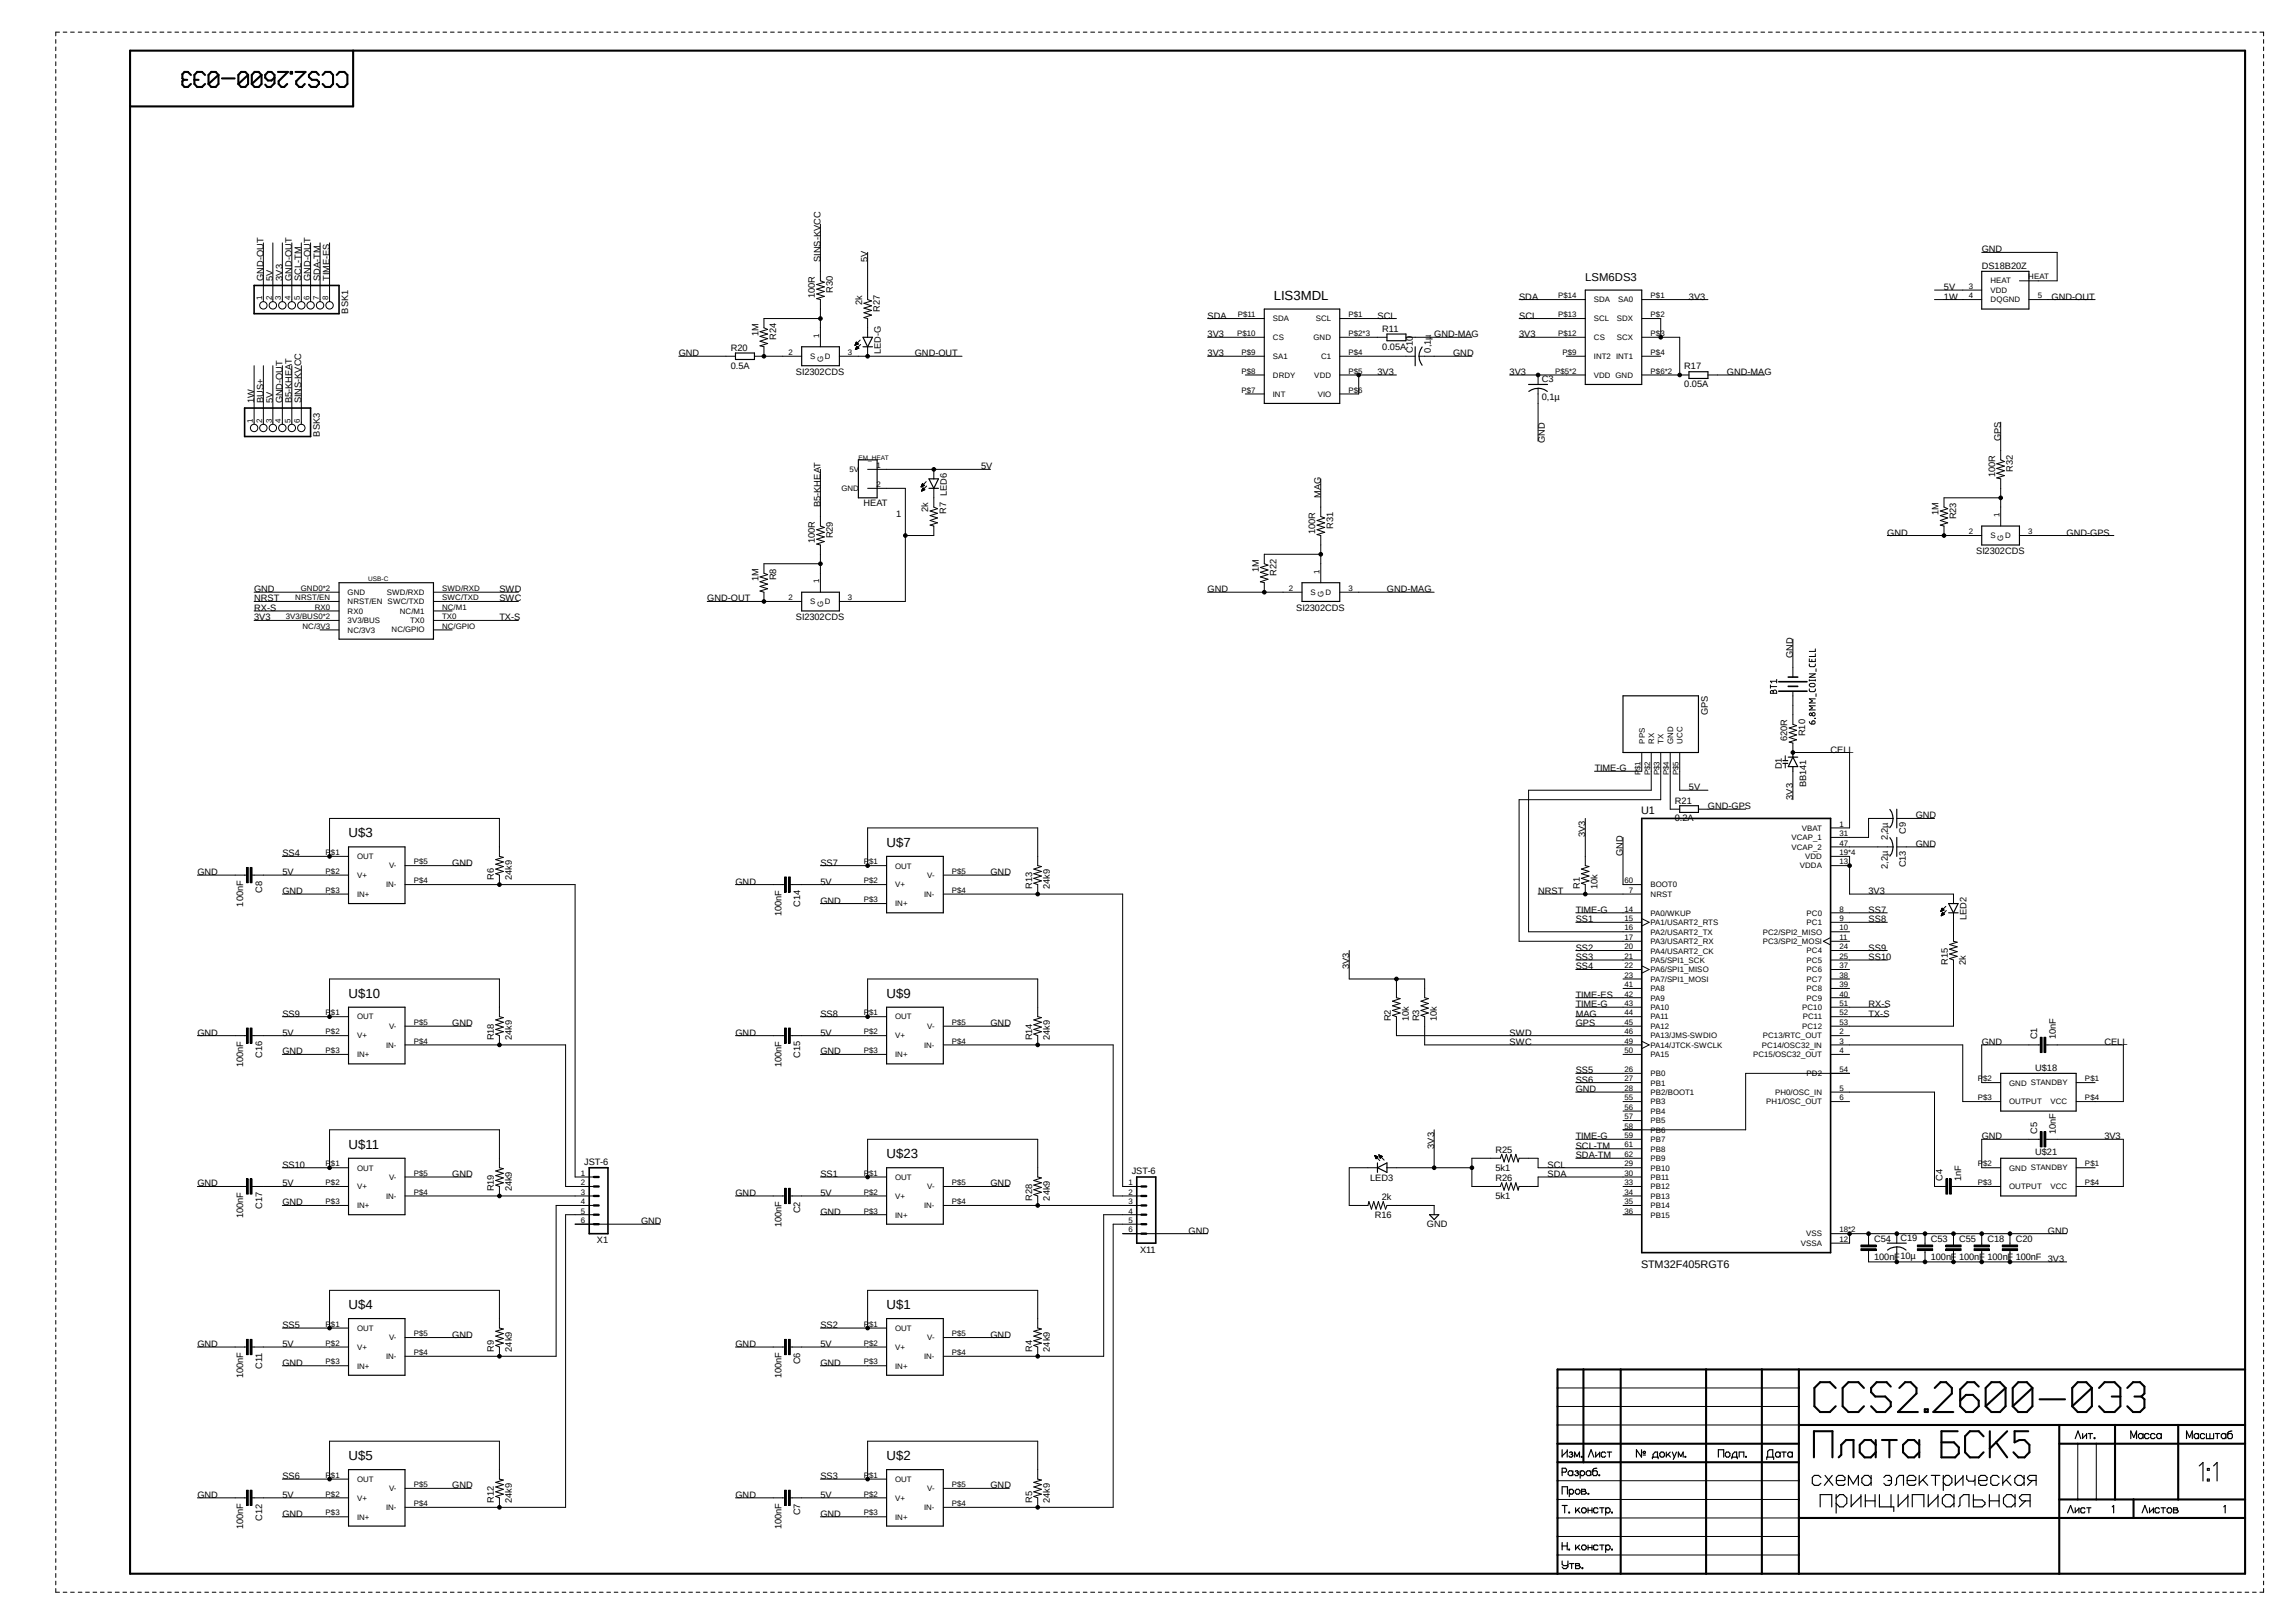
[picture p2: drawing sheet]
<svg xmlns="http://www.w3.org/2000/svg" width="420mm" height="297mm" viewBox="0 0 420 297" stroke-linecap="round" stroke-linejoin="round" font-family="sans-serif">
<defs><g id="words">
<g font-size="2.4">
<text x="233" y="54.8">LIS3MDL</text>
<text x="63.8" y="153.2">U$3</text>
<text x="162.2" y="155">U$7</text>
<text x="63.8" y="182.6">U$10</text>
<text x="162.2" y="182.6">U$9</text>
<text x="63.8" y="210.2">U$11</text>
<text x="162.2" y="212">U$23</text>
<text x="63.8" y="239.6">U$4</text>
<text x="162.2" y="239.6">U$1</text>
<text x="63.8" y="267.2">U$5</text>
<text x="162.2" y="267.2">U$2</text>
</g>
<text font-size="2.1" x="290" y="51.4">LSM6DS3</text>
<g font-size="2">
<text x="300.2" y="149">U1</text>
<text x="300.2" y="232">STM32F405RGT6</text>
</g>
<g font-size="1.7">
<text x="150.1" y="47.9" transform="rotate(-90 150.1 47.9)">SINS-KVCC</text>
<text x="158.7" y="47.9" transform="rotate(-90 158.7 47.9)">5V</text>
<text x="362.5" y="46.2">GND</text>
<text x="48.2" y="51.4" transform="rotate(-90 48.2 51.4)">GND-OUT</text>
<text x="49.9" y="51.4" transform="rotate(-90 49.9 51.4)">5V</text>
<text x="51.6" y="51.4" transform="rotate(-90 51.6 51.4)">3V3</text>
<text x="53.4" y="51.4" transform="rotate(-90 53.4 51.4)">GND-OUT</text>
<text x="55.1" y="51.4" transform="rotate(-90 55.1 51.4)">SCL-TM</text>
<text x="56.8" y="51.4" transform="rotate(-90 56.8 51.4)">GND-OUT</text>
<text x="58.5" y="51.4" transform="rotate(-90 58.5 51.4)">SDA-TM</text>
<text x="60.3" y="51.4" transform="rotate(-90 60.3 51.4)">TIME-ES</text>
<text x="152.3" y="53.6" transform="rotate(-90 152.3 53.6)">R30</text>
<text x="355.6" y="53.1">5V</text>
<text x="362.5" y="49.3">DS18B20Z</text>
<text x="63.7" y="57.4" transform="rotate(-90 63.7 57.4)">BSK1</text>
<text x="149.1" y="54.5" transform="rotate(-90 149.1 54.5)">100R</text>
<text x="157.7" y="55.8" transform="rotate(-90 157.7 55.8)">2k</text>
<text x="160.9" y="57.1" transform="rotate(-90 160.9 57.1)">R27</text>
<text x="220.9" y="58.3">SDA</text>
<text x="252" y="58.3">SCL</text>
<text x="277.9" y="58.3">SCL</text>
<text x="277.9" y="54.8">SDA</text>
<text x="308.9" y="54.8">3V3</text>
<text x="355.6" y="54.8">1W</text>
<text x="375.3" y="54.8">GND-OUT</text>
<text x="124.2" y="65.2">GND</text>
<text x="133.7" y="64.2">R20</text>
<text x="138.7" y="61.5" transform="rotate(-90 138.7 61.5)">1M</text>
<text x="142" y="62.2" transform="rotate(-90 142 62.2)">R24</text>
<text x="161.1" y="64.9" transform="rotate(-90 161.1 64.9)">LED-G</text>
<text x="167.3" y="65.2">GND-OUT</text>
<text x="220.9" y="61.7">3V3</text>
<text x="220.9" y="65.2">3V3</text>
<text x="252.9" y="64">0.05A</text>
<text x="252.9" y="60.7">R11</text>
<text x="258.4" y="64.5" transform="rotate(-90 258.4 64.5)">C10</text>
<text x="261.7" y="64.5" transform="rotate(-90 261.7 64.5)">0,1µ</text>
<text x="262.3" y="61.7">GND-MAG</text>
<text x="265.8" y="65.2">GND</text>
<text x="277.9" y="61.7">3V3</text>
<text x="133.7" y="67.4">0.5A</text>
<text x="145.6" y="68.6">SI2302CDS</text>
<text x="252" y="68.6">3V3</text>
<text x="276.1" y="68.6">3V3</text>
<text x="282" y="69.9">C3</text>
<text x="308.1" y="70.9">0.05A</text>
<text x="308.1" y="67.6">R17</text>
<text x="315.9" y="68.6">GND-MAG</text>
<text x="46.5" y="73.8" transform="rotate(-90 46.5 73.8)">1W</text>
<text x="48.2" y="73.8" transform="rotate(-90 48.2 73.8)">BUS+</text>
<text x="49.9" y="73.8" transform="rotate(-90 49.9 73.8)">5V</text>
<text x="51.6" y="73.8" transform="rotate(-90 51.6 73.8)">GND-OUT</text>
<text x="53.4" y="73.8" transform="rotate(-90 53.4 73.8)">B5-KHEAT</text>
<text x="55.1" y="73.8" transform="rotate(-90 55.1 73.8)">SINS-KVCC</text>
<text x="282" y="73.2">0,1µ</text>
<text x="58.5" y="79.9" transform="rotate(-90 58.5 79.9)">BSK3</text>
<text x="282.6" y="81" transform="rotate(-90 282.6 81)">GND</text>
<text x="366" y="80.7" transform="rotate(-90 366 80.7)">GPS</text>
<text x="179.4" y="85.9">5V</text>
<text x="365" y="87.3" transform="rotate(-90 365 87.3)">100R</text>
<text x="368.2" y="86.4" transform="rotate(-90 368.2 86.4)">R32</text>
<text x="150.1" y="92.8" transform="rotate(-90 150.1 92.8)">B5-KHEAT</text>
<text x="157.9" y="92.7">HEAT</text>
<text x="163.9" y="94.5">1</text>
<text x="169.8" y="93.7" transform="rotate(-90 169.8 93.7)">2k</text>
<text x="173.1" y="94.1" transform="rotate(-90 173.1 94.1)">R7 LED6</text>
<text x="241.6" y="91.1" transform="rotate(-90 241.6 91.1)">MAG</text>
<text x="354.6" y="94.3" transform="rotate(-90 354.6 94.3)">1M</text>
<text x="357.8" y="95" transform="rotate(-90 357.8 95)">R23</text>
<text x="149.1" y="99.4" transform="rotate(-90 149.1 99.4)">100R</text>
<text x="152.3" y="98.5" transform="rotate(-90 152.3 98.5)">R29</text>
<text x="240.6" y="97.7" transform="rotate(-90 240.6 97.7)">100R</text>
<text x="243.9" y="96.8" transform="rotate(-90 243.9 96.8)">R31</text>
<text x="345.2" y="98">GND</text>
<text x="361.5" y="101.4">SI2302CDS</text>
<text x="378" y="98">GND-GPS</text>
<text x="138.7" y="106.4" transform="rotate(-90 138.7 106.4)">1M</text>
<text x="142" y="106.2" transform="rotate(-90 142 106.2)">R8</text>
<text x="230.2" y="104.6" transform="rotate(-90 230.2 104.6)">1M</text>
<text x="233.5" y="105.4" transform="rotate(-90 233.5 105.4)">R22</text>
<text x="46.5" y="108.4">GND</text>
<text x="46.5" y="111.8">RX-S</text>
<text x="46.5" y="110.1">NRST</text>
<text x="46.5" y="113.5">3V3</text>
<text x="91.4" y="108.4">SWD</text>
<text x="91.4" y="113.5">TX-S</text>
<text x="91.4" y="110.1">SWC</text>
<text x="129.4" y="110.1">GND-OUT</text>
<text x="145.6" y="113.5">SI2302CDS</text>
<text x="220.9" y="108.4">GND</text>
<text x="237.1" y="111.8">SI2302CDS</text>
<text x="253.7" y="108.4">GND-MAG</text>
<text x="328" y="120.4" transform="rotate(-90 328 120.4)">GND</text>
<text x="312.4" y="130.9" transform="rotate(-90 312.4 130.9)">GPS</text>
<text x="326.9" y="135.7" transform="rotate(-90 326.9 135.7)">620R</text>
<text x="330.2" y="134.7" transform="rotate(-90 330.2 134.7)">R10</text>
<text x="334.9" y="137.7">CELL</text>
<text x="291.7" y="141.2">TIME-G</text>
<text x="325.9" y="140.8" transform="rotate(-90 325.9 140.8)">D1</text>
<text x="306.4" y="147.1">R21</text>
<text x="308.9" y="144.6">5V</text>
<text x="312.4" y="148.1">GND-GPS</text>
<text x="328" y="146.3" transform="rotate(-90 328 146.3)">3V3</text>
<text x="330.4" y="144.1" transform="rotate(-90 330.4 144.1)">BB141</text>
<text x="350.4" y="149.8">GND</text>
<text x="290" y="153.2" transform="rotate(-90 290 153.2)">3V3</text>
<text x="306.4" y="150.3">0.2A</text>
<text x="345.4" y="153.8" transform="rotate(-90 345.4 153.8)">2,2µ</text>
<text x="348.6" y="152.7" transform="rotate(-90 348.6 152.7)">C9</text>
<text x="350.4" y="155">GND</text>
<text x="36.1" y="160.1">GND</text>
<text x="51.6" y="160.1">5V</text>
<text x="51.6" y="156.7">SS4</text>
<text x="82.7" y="158.4">GND</text>
<text x="90.3" y="161" transform="rotate(-90 90.3 161)">R6</text>
<text x="93.6" y="161" transform="rotate(-90 93.6 161)">24k9</text>
<text x="134.5" y="161.9">GND</text>
<text x="150.1" y="161.9">5V</text>
<text x="150.1" y="158.4">SS7</text>
<text x="181.2" y="160.1">GND</text>
<text x="296.9" y="156.7" transform="rotate(-90 296.9 156.7)">GND</text>
<text x="345.4" y="159" transform="rotate(-90 345.4 159)">2,2µ</text>
<text x="348.6" y="158.7" transform="rotate(-90 348.6 158.7)">C13</text>
<text x="44.5" y="165.9" transform="rotate(-90 44.5 165.9)">100nF</text>
<text x="48" y="163.4" transform="rotate(-90 48 163.4)">C8</text>
<text x="51.6" y="163.6">GND</text>
<text x="143" y="167.6" transform="rotate(-90 143 167.6)">100nF</text>
<text x="146.4" y="166" transform="rotate(-90 146.4 166)">C14</text>
<text x="150.1" y="165.4">GND</text>
<text x="188.8" y="162.7" transform="rotate(-90 188.8 162.7)">R13</text>
<text x="192.1" y="162.7" transform="rotate(-90 192.1 162.7)">24k9</text>
<text x="281.3" y="163.6">NRST</text>
<text x="288.2" y="167">TIME-G</text>
<text x="289" y="162.7" transform="rotate(-90 289 162.7)">R1</text>
<text x="292.2" y="162.7" transform="rotate(-90 292.2 162.7)">10k</text>
<text x="341.8" y="163.6">3V3</text>
<text x="341.8" y="167">SS7</text>
<text x="288.2" y="168.8">SS1</text>
<text x="288.2" y="173.9">SS2</text>
<text x="341.8" y="168.8">SS8</text>
<text x="341.8" y="173.9">SS9</text>
<text x="359.7" y="168.4" transform="rotate(-90 359.7 168.4)">LED2</text>
<text x="246.8" y="177.4" transform="rotate(-90 246.8 177.4)">3V3</text>
<text x="288.2" y="175.7">SS3</text>
<text x="288.2" y="177.4">SS4</text>
<text x="341.8" y="175.7">SS10</text>
<text x="356.3" y="176.6" transform="rotate(-90 356.3 176.6)">R15</text>
<text x="359.6" y="176.6" transform="rotate(-90 359.6 176.6)">2k</text>
<text x="288.2" y="184.3">TIME-G</text>
<text x="288.2" y="182.6">TIME-ES</text>
<text x="341.8" y="184.3">RX-S</text>
<text x="36.1" y="189.5">GND</text>
<text x="51.6" y="189.5">5V</text>
<text x="51.6" y="186.1">SS9</text>
<text x="82.7" y="187.8">GND</text>
<text x="90.3" y="190.4" transform="rotate(-90 90.3 190.4)">R18</text>
<text x="93.6" y="190.4" transform="rotate(-90 93.6 190.4)">24k9</text>
<text x="134.5" y="189.5">GND</text>
<text x="150.1" y="189.5">5V</text>
<text x="150.1" y="186.1">SS8</text>
<text x="181.2" y="187.8">GND</text>
<text x="188.8" y="190.4" transform="rotate(-90 188.8 190.4)">R14</text>
<text x="192.1" y="190.4" transform="rotate(-90 192.1 190.4)">24k9</text>
<text x="254.4" y="186.9" transform="rotate(-90 254.4 186.9)">R2</text>
<text x="257.7" y="186.9" transform="rotate(-90 257.7 186.9)">10k</text>
<text x="259.6" y="186.9" transform="rotate(-90 259.6 186.9)">R3</text>
<text x="262.8" y="186.9" transform="rotate(-90 262.8 186.9)">10k</text>
<text x="276.1" y="189.5">SWD</text>
<text x="276.1" y="191.2">SWC</text>
<text x="288.2" y="186.1">MAG</text>
<text x="288.2" y="187.8">GPS</text>
<text x="341.8" y="186.1">TX-S</text>
<text x="362.5" y="191.2">GND</text>
<text x="372.6" y="190.2" transform="rotate(-90 372.6 190.2)">C1</text>
<text x="376" y="190.2" transform="rotate(-90 376 190.2)">10nF</text>
<text x="384.9" y="191.2">CELL</text>
<text x="44.5" y="195.2" transform="rotate(-90 44.5 195.2)">100nF</text>
<text x="48" y="193.6" transform="rotate(-90 48 193.6)">C16</text>
<text x="51.6" y="193">GND</text>
<text x="143" y="195.2" transform="rotate(-90 143 195.2)">100nF</text>
<text x="146.4" y="193.6" transform="rotate(-90 146.4 193.6)">C15</text>
<text x="150.1" y="193">GND</text>
<text x="288.2" y="196.4">SS5</text>
<text x="372.3" y="195.9">U$18</text>
<text x="288.2" y="199.9">GND</text>
<text x="288.2" y="198.2">SS6</text>
<text x="288.2" y="208.5">TIME-G</text>
<text x="362.5" y="208.5">GND</text>
<text x="372.6" y="207.5" transform="rotate(-90 372.6 207.5)">C5</text>
<text x="376" y="207.5" transform="rotate(-90 376 207.5)">10nF</text>
<text x="384.9" y="208.5">3V3</text>
<text x="51.6" y="213.7">SS10</text>
<text x="82.7" y="215.4">GND</text>
<text x="106.8" y="213.2">JST-6</text>
<text x="150.1" y="215.4">SS1</text>
<text x="207" y="214.9">JST-6</text>
<text x="262.3" y="210.2" transform="rotate(-90 262.3 210.2)">3V3</text>
<text x="273.6" y="214.2">5k1</text>
<text x="273.6" y="210.9">R25</text>
<text x="283.1" y="215.4">SDA</text>
<text x="283.1" y="213.7">SCL</text>
<text x="288.2" y="210.2">SCL-TM</text>
<text x="288.2" y="212">SDA-TM</text>
<text x="372.3" y="211.5">U$21</text>
<text x="36.1" y="217.1">GND</text>
<text x="48" y="221.3" transform="rotate(-90 48 221.3)">C17</text>
<text x="51.6" y="220.6">GND</text>
<text x="51.6" y="217.1">5V</text>
<text x="90.3" y="218" transform="rotate(-90 90.3 218)">R19</text>
<text x="93.6" y="218" transform="rotate(-90 93.6 218)">24k9</text>
<text x="134.5" y="218.9">GND</text>
<text x="150.1" y="218.9">5V</text>
<text x="181.2" y="217.1">GND</text>
<text x="188.8" y="219.7" transform="rotate(-90 188.8 219.7)">R28</text>
<text x="192.1" y="219.7" transform="rotate(-90 192.1 219.7)">24k9</text>
<text x="250.6" y="216.1">LED3</text>
<text x="252.8" y="219.6">2k</text>
<text x="273.6" y="219.4">5k1</text>
<text x="273.6" y="216.1">R26</text>
<text x="355.3" y="216.1" transform="rotate(-90 355.3 216.1)">C4</text>
<text x="358.8" y="216.1" transform="rotate(-90 358.8 216.1)">1nF</text>
<text x="44.5" y="222.9" transform="rotate(-90 44.5 222.9)">100nF</text>
<text x="109.2" y="227.5">X1</text>
<text x="117.3" y="224">GND</text>
<text x="143" y="224.6" transform="rotate(-90 143 224.6)">100nF</text>
<text x="146.4" y="222" transform="rotate(-90 146.4 222)">C2</text>
<text x="150.1" y="222.3">GND</text>
<text x="217.4" y="225.8">GND</text>
<text x="251.5" y="222.8">R16</text>
<text x="261" y="224.5">GND</text>
<text x="342.8" y="227.2">C54</text>
<text x="347.6" y="227.1">C19</text>
<text x="353.2" y="227.2">C53</text>
<text x="358.3" y="227.2">C55</text>
<text x="363.6" y="227.2">C18</text>
<text x="368.7" y="227.2">C20</text>
<text x="374.6" y="225.8">GND</text>
<text x="208.5" y="229.2">X11</text>
<text x="342.8" y="230.7">100nF10µ</text>
<text x="353.2" y="230.7">100nF 100nF 100nF 100nF 3V3</text>
<text x="51.6" y="243">SS5</text>
<text x="82.7" y="244.8">GND</text>
<text x="150.1" y="243">SS2</text>
<text x="181.2" y="244.8">GND</text>
<text x="36.1" y="246.5">GND</text>
<text x="48" y="250.5" transform="rotate(-90 48 250.5)">C11</text>
<text x="51.6" y="249.9">GND</text>
<text x="51.6" y="246.5">5V</text>
<text x="90.3" y="247.4" transform="rotate(-90 90.3 247.4)">R9</text>
<text x="93.6" y="247.4" transform="rotate(-90 93.6 247.4)">24k9</text>
<text x="134.5" y="246.5">GND</text>
<text x="146.4" y="249.7" transform="rotate(-90 146.4 249.7)">C6</text>
<text x="150.1" y="249.9">GND</text>
<text x="150.1" y="246.5">5V</text>
<text x="188.8" y="247.4" transform="rotate(-90 188.8 247.4)">R4</text>
<text x="192.1" y="247.4" transform="rotate(-90 192.1 247.4)">24k9</text>
<text x="44.5" y="252.2" transform="rotate(-90 44.5 252.2)">100nF</text>
<text x="143" y="252.2" transform="rotate(-90 143 252.2)">100nF</text>
<text x="36.1" y="274.1">GND</text>
<text x="51.6" y="274.1">5V</text>
<text x="51.6" y="270.7">SS6</text>
<text x="82.7" y="272.4">GND</text>
<text x="90.3" y="275" transform="rotate(-90 90.3 275)">R12</text>
<text x="93.6" y="275" transform="rotate(-90 93.6 275)">24k9</text>
<text x="134.5" y="274.1">GND</text>
<text x="150.1" y="274.1">5V</text>
<text x="150.1" y="270.7">SS3</text>
<text x="181.2" y="272.4">GND</text>
<text x="188.8" y="275" transform="rotate(-90 188.8 275)">R5</text>
<text x="192.1" y="275" transform="rotate(-90 192.1 275)">24k9</text>
<text x="44.5" y="279.9" transform="rotate(-90 44.5 279.9)">100nF</text>
<text x="48" y="278.3" transform="rotate(-90 48 278.3)">C12</text>
<text x="51.6" y="277.6">GND</text>
<text x="143" y="279.9" transform="rotate(-90 143 279.9)">100nF</text>
<text x="146.4" y="277.3" transform="rotate(-90 146.4 277.3)">C7</text>
<text x="150.1" y="277.6">GND</text>
</g>
<g font-size="1.4">
<text x="360.1" y="52.9">3</text>
<text x="364.1" y="51.9">HEAT</text>
<text x="364.1" y="53.6">VDD</text>
<text x="371" y="51.1">HEAT</text>
<text x="48" y="54.9" transform="rotate(-90 48 54.9)">1</text>
<text x="49.7" y="54.9" transform="rotate(-90 49.7 54.9)">2</text>
<text x="51.4" y="54.9" transform="rotate(-90 51.4 54.9)">3</text>
<text x="53.1" y="54.9" transform="rotate(-90 53.1 54.9)">4</text>
<text x="54.9" y="54.9" transform="rotate(-90 54.9 54.9)">5</text>
<text x="56.6" y="54.9" transform="rotate(-90 56.6 54.9)">6</text>
<text x="58.3" y="54.9" transform="rotate(-90 58.3 54.9)">7</text>
<text x="60" y="54.9" transform="rotate(-90 60 54.9)">8</text>
<text x="226.4" y="58">P$11</text>
<text x="232.8" y="58.8">SDA</text>
<text x="240.7" y="58.8">SCL</text>
<text x="246.7" y="58">P$1</text>
<text x="285" y="58">P$13</text>
<text x="285" y="54.6">P$14</text>
<text x="291.6" y="58.8">SCL</text>
<text x="291.6" y="55.3">SDA</text>
<text x="295.7" y="58.8">SDX</text>
<text x="296" y="55.3">SA0</text>
<text x="301.9" y="54.6">P$1</text>
<text x="301.9" y="58">P$2</text>
<text x="360.1" y="54.6">4</text>
<text x="364.1" y="55.3">DQGND</text>
<text x="372.8" y="54.6">5</text>
<text x="144.2" y="64.9">2</text>
<text x="148.2" y="65.7">S</text>
<text x="149.9" y="61.9" transform="rotate(-90 149.9 61.9)">1</text>
<text x="150.9" y="65.7">D</text>
<text x="155.1" y="64.9">3</text>
<text x="226.3" y="61.5">P$10</text>
<text x="227.1" y="64.9">P$9</text>
<text x="232.8" y="65.7">SA1</text>
<text x="232.8" y="62.3">CS</text>
<text x="240.3" y="62.2">GND</text>
<text x="241.6" y="65.7">C1</text>
<text x="246.7" y="61.5">P$2*3</text>
<text x="246.7" y="64.9">P$4</text>
<text x="285" y="61.5">P$12</text>
<text x="285.8" y="64.9">P$9</text>
<text x="291.6" y="65.7">INT2 INT1</text>
<text x="291.6" y="62.3">CS</text>
<text x="295.7" y="62.2">SCX</text>
<text x="301.9" y="61.5">P$3</text>
<text x="301.9" y="64.9">P$4</text>
<text x="150.6" y="66.2" transform="rotate(-90 150.6 66.2)">G</text>
<text x="227.1" y="71.8">P$7</text>
<text x="227.1" y="68.4">P$8</text>
<text x="232.8" y="69.2">DRDY</text>
<text x="240.4" y="69.1">VDD</text>
<text x="246.7" y="68.4">P$5</text>
<text x="246.7" y="71.8">P$6</text>
<text x="284.4" y="68.4">P$5*2</text>
<text x="291.6" y="69.2">VDD GND</text>
<text x="301.9" y="68.4">P$6*2</text>
<text x="46.2" y="77.4" transform="rotate(-90 46.2 77.4)">1</text>
<text x="48" y="77.4" transform="rotate(-90 48 77.4)">2</text>
<text x="49.7" y="77.4" transform="rotate(-90 49.7 77.4)">3</text>
<text x="51.4" y="77.4" transform="rotate(-90 51.4 77.4)">4</text>
<text x="53.1" y="77.4" transform="rotate(-90 53.1 77.4)">5</text>
<text x="54.9" y="77.4" transform="rotate(-90 54.9 77.4)">6</text>
<text x="232.8" y="72.6">INT</text>
<text x="241.1" y="72.6">VIO</text>
<text x="153.9" y="89.9">GND</text>
<text x="155.4" y="86.4">5V</text>
<text x="160.3" y="85.7">1</text>
<text x="160.3" y="89.1">2</text>
<text x="365.7" y="94.7" transform="rotate(-90 365.7 94.7)">1</text>
<text x="360.1" y="97.8">2</text>
<text x="364.1" y="98.5">S</text>
<text x="366.4" y="99" transform="rotate(-90 366.4 99)">G</text>
<text x="366.8" y="98.5">D</text>
<text x="371" y="97.8">3</text>
<text x="149.9" y="106.8" transform="rotate(-90 149.9 106.8)">1</text>
<text x="241.4" y="105" transform="rotate(-90 241.4 105)">1</text>
<text x="52.3" y="113.3">3V3/BUS0*2</text>
<text x="54" y="109.9">NRST/EN</text>
<text x="55" y="108.1">GND0*2</text>
<text x="57.6" y="111.6">RX0</text>
<text x="63.6" y="108.9">GND</text>
<text x="63.6" y="110.6">NRST/EN SWC/TXD</text>
<text x="63.6" y="112.3">RX0</text>
<text x="70.7" y="108.8">SWD/RXD</text>
<text x="73.2" y="112.3">NC/M1</text>
<text x="80.9" y="113.3">TX0</text>
<text x="80.9" y="111.6">NC/M1</text>
<text x="80.9" y="109.9">SWC/TXD</text>
<text x="80.9" y="108.1">SWD/RXD</text>
<text x="144.2" y="109.9">2</text>
<text x="148.2" y="110.6">S</text>
<text x="150.6" y="111" transform="rotate(-90 150.6 111)">G</text>
<text x="150.9" y="110.6">D</text>
<text x="155.1" y="109.9">3</text>
<text x="235.8" y="108.1">2</text>
<text x="239.7" y="108.9">S</text>
<text x="242.1" y="109.3" transform="rotate(-90 242.1 109.3)">G</text>
<text x="242.4" y="108.8">D</text>
<text x="246.7" y="108.1">3</text>
<text x="55.3" y="115">NC/3V3</text>
<text x="63.6" y="114">3V3/BUS</text>
<text x="63.6" y="115.8">NC/3V3</text>
<text x="71.6" y="115.7">NC/GPIO</text>
<text x="75" y="114">TX0</text>
<text x="80.9" y="115">NC/GPIO</text>
<text x="300.9" y="136.1" transform="rotate(-90 300.9 136.1)">PPS</text>
<text x="302.6" y="136.1" transform="rotate(-90 302.6 136.1)">RX</text>
<text x="304.3" y="136.1" transform="rotate(-90 304.3 136.1)">TX</text>
<text x="306" y="136.1" transform="rotate(-90 306 136.1)">GND</text>
<text x="307.8" y="136.1" transform="rotate(-90 307.8 136.1)">UCC</text>
<text x="300.1" y="141.9" transform="rotate(-90 300.1 141.9)">P$1</text>
<text x="301.8" y="141.9" transform="rotate(-90 301.8 141.9)">P$2</text>
<text x="303.5" y="141.9" transform="rotate(-90 303.5 141.9)">P$3</text>
<text x="305.3" y="141.9" transform="rotate(-90 305.3 141.9)">P$4</text>
<text x="307" y="141.9" transform="rotate(-90 307 141.9)">P$5</text>
<text x="327.7" y="153.8">VCAP_1</text>
<text x="327.7" y="155.5">VCAP_2</text>
<text x="329.6" y="152">VBAT</text>
<text x="336.5" y="151.3">1</text>
<text x="336.5" y="153">31</text>
<text x="336.5" y="154.7">47</text>
<text x="59.6" y="156.5">P$1</text>
<text x="59.6" y="159.9">P$2</text>
<text x="65.3" y="157.2">OUT</text>
<text x="65.3" y="160.7">V+</text>
<text x="71.2" y="158.9">V-</text>
<text x="75.7" y="161.6">P$4</text>
<text x="75.7" y="158.2">P$5</text>
<text x="158" y="158.2">P$1</text>
<text x="158" y="161.6">P$2</text>
<text x="163.7" y="159">OUT</text>
<text x="169.6" y="160.7">V-</text>
<text x="174.1" y="159.9">P$5</text>
<text x="297.1" y="161.6">60</text>
<text x="329.2" y="158.9">VDDA</text>
<text x="330.2" y="157.2">VDD</text>
<text x="336.5" y="156.5">19*4</text>
<text x="336.5" y="158.2">13</text>
<text x="59.6" y="163.4">P$3</text>
<text x="65.3" y="164.1">IN+</text>
<text x="70.6" y="162.4">IN-</text>
<text x="158" y="165.1">P$3</text>
<text x="163.7" y="162.4">V+</text>
<text x="163.7" y="165.9">IN+</text>
<text x="169" y="164.1">IN-</text>
<text x="174.1" y="163.4">P$4</text>
<text x="297.1" y="166.8">14</text>
<text x="298" y="163.4">7</text>
<text x="301.9" y="162.4">BOOT0</text>
<text x="301.9" y="164.1">NRST</text>
<text x="301.9" y="167.6">PA0/WKUP</text>
<text x="330.5" y="167.6">PC0</text>
<text x="336.5" y="166.8">8</text>
<text x="297.1" y="168.5">15</text>
<text x="297.1" y="170.3">16</text>
<text x="297.1" y="172">17</text>
<text x="297.1" y="173.7">20</text>
<text x="301.9" y="169.3">PA1/USART2_RTS</text>
<text x="301.9" y="171">PA2/USART2_TX</text>
<text x="301.9" y="172.8">PA3/USART2_RX</text>
<text x="322.5" y="171">PC2/SPI2_MISO</text>
<text x="322.5" y="172.7">PC3/SPI2_MOSI</text>
<text x="330.5" y="169.3">PC1</text>
<text x="336.5" y="168.5">9</text>
<text x="336.5" y="170.3">10</text>
<text x="336.5" y="172">11</text>
<text x="336.5" y="173.7">24</text>
<text x="297.1" y="175.5">21</text>
<text x="297.1" y="177.2">22</text>
<text x="297.1" y="178.9">23</text>
<text x="301.9" y="174.5">PA4/USART2_CK</text>
<text x="301.9" y="176.2">PA5/SPI1_SCK</text>
<text x="301.9" y="177.9">PA6/SPI1_MISO</text>
<text x="301.9" y="179.7">PA7/SPI1_MOSI</text>
<text x="330.5" y="174.5">PC4</text>
<text x="330.5" y="176.2">PC5</text>
<text x="330.5" y="177.9">PC6</text>
<text x="330.5" y="179.7">PC7</text>
<text x="336.5" y="175.5">25</text>
<text x="336.5" y="177.2">37</text>
<text x="336.5" y="178.9">38</text>
<text x="59.6" y="185.8">P$1</text>
<text x="158" y="185.8">P$1</text>
<text x="297.1" y="184.1">43</text>
<text x="297.1" y="185.8">44</text>
<text x="297.1" y="180.6">41</text>
<text x="297.1" y="182.4">42</text>
<text x="301.9" y="184.8">PA10</text>
<text x="301.9" y="181.4">PA8</text>
<text x="301.9" y="183.1">PA9</text>
<text x="329.7" y="184.8">PC10</text>
<text x="330.5" y="181.4">PC8</text>
<text x="330.5" y="183.1">PC9</text>
<text x="336.5" y="184.1">51</text>
<text x="336.5" y="185.8">52</text>
<text x="336.5" y="180.6">39</text>
<text x="336.5" y="182.4">40</text>
<text x="59.6" y="189.3">P$2</text>
<text x="65.3" y="186.6">OUT</text>
<text x="65.3" y="190">V+</text>
<text x="70.6" y="191.7">IN-</text>
<text x="71.2" y="188.3">V-</text>
<text x="75.7" y="191">P$4</text>
<text x="75.7" y="187.5">P$5</text>
<text x="158" y="189.3">P$2</text>
<text x="163.7" y="186.6">OUT</text>
<text x="163.7" y="190">V+</text>
<text x="169" y="191.7">IN-</text>
<text x="169.6" y="188.3">V-</text>
<text x="174.1" y="191">P$4</text>
<text x="174.1" y="187.5">P$5</text>
<text x="297.1" y="187.5">45</text>
<text x="297.1" y="189.3">46</text>
<text x="297.1" y="191">49</text>
<text x="301.9" y="186.6">PA11</text>
<text x="301.9" y="188.3">PA12</text>
<text x="301.9" y="190">PA13/JMS-SWDIO</text>
<text x="301.9" y="191.8">PA14/JTCK-SWCLK</text>
<text x="322.3" y="191.7">PC14/OSC32_IN</text>
<text x="322.5" y="190">PC13/RTC_OUT</text>
<text x="329.7" y="188.3">PC12</text>
<text x="329.8" y="186.6">PC11</text>
<text x="336.5" y="187.5">53</text>
<text x="336.5" y="189.3">2</text>
<text x="336.5" y="191">3</text>
<text x="59.6" y="192.7">P$3</text>
<text x="65.3" y="193.5">IN+</text>
<text x="158" y="192.7">P$3</text>
<text x="163.7" y="193.5">IN+</text>
<text x="297.1" y="192.7">50</text>
<text x="297.1" y="196.2">26</text>
<text x="297.1" y="197.9">27</text>
<text x="301.9" y="193.5">PA15</text>
<text x="301.9" y="196.9">PB0</text>
<text x="320.7" y="193.5">PC15/OSC32_OUT</text>
<text x="330.5" y="196.9">PD2</text>
<text x="336.5" y="192.7">4</text>
<text x="336.5" y="196.2">54</text>
<text x="361.8" y="197.9">P$2</text>
<text x="381.4" y="197.9">P$1</text>
<text x="297.1" y="199.6">28</text>
<text x="297.1" y="201.3">55</text>
<text x="297.1" y="203.1">56</text>
<text x="301.9" y="198.7">PB1</text>
<text x="301.9" y="200.4">PB2/BOOT1</text>
<text x="301.9" y="202.1">PB3</text>
<text x="301.9" y="203.8">PB4</text>
<text x="323.1" y="202.1">PH1/OSC_OUT</text>
<text x="324.7" y="200.4">PH0/OSC_IN</text>
<text x="336.5" y="199.6">5</text>
<text x="336.5" y="201.3">6</text>
<text x="361.8" y="201.3">P$3</text>
<text x="367.5" y="198.7">GND STANDBY</text>
<text x="367.5" y="202.1">OUTPUT</text>
<text x="375.1" y="202.1">VCC</text>
<text x="381.4" y="201.3">P$4</text>
<text x="297.1" y="204.8">57</text>
<text x="297.1" y="206.5">58</text>
<text x="297.1" y="208.3">59</text>
<text x="297.1" y="210">61</text>
<text x="301.9" y="205.6">PB5</text>
<text x="301.9" y="207.3">PB6</text>
<text x="301.9" y="209">PB7</text>
<text x="59.6" y="213.5">P$1</text>
<text x="65.3" y="214.2">OUT</text>
<text x="71.2" y="215.9">V-</text>
<text x="75.7" y="215.2">P$5</text>
<text x="106.3" y="215.2">1</text>
<text x="158" y="215.2">P$1</text>
<text x="163.7" y="215.9">OUT</text>
<text x="297.1" y="213.5">29</text>
<text x="297.1" y="215.2">30</text>
<text x="297.1" y="211.7">62</text>
<text x="301.9" y="214.2">PB10</text>
<text x="301.9" y="215.9">PB11</text>
<text x="301.9" y="212.5">PB9</text>
<text x="301.9" y="210.7">PB8</text>
<text x="361.8" y="213.5">P$2</text>
<text x="367.5" y="214.2">GND STANDBY</text>
<text x="381.4" y="213.5">P$1</text>
<text x="59.6" y="216.9">P$2</text>
<text x="59.6" y="220.4">P$3</text>
<text x="65.3" y="217.6">V+</text>
<text x="65.3" y="221.1">IN+</text>
<text x="70.6" y="219.4">IN-</text>
<text x="75.7" y="218.6">P$4</text>
<text x="106.3" y="216.9">2</text>
<text x="106.3" y="218.6">3</text>
<text x="106.3" y="220.4">4</text>
<text x="158" y="218.6">P$2</text>
<text x="163.7" y="219.4">V+</text>
<text x="169" y="221.1">IN-</text>
<text x="169.6" y="217.6">V-</text>
<text x="174.1" y="220.4">P$4</text>
<text x="174.1" y="216.9">P$5</text>
<text x="206.4" y="216.9">1</text>
<text x="206.4" y="218.6">2</text>
<text x="206.4" y="220.4">3</text>
<text x="297.1" y="216.9">33</text>
<text x="297.1" y="218.6">34</text>
<text x="297.1" y="220.4">35</text>
<text x="301.9" y="217.6">PB12</text>
<text x="301.9" y="219.4">PB13</text>
<text x="301.9" y="221.1">PB14</text>
<text x="361.8" y="216.9">P$3</text>
<text x="367.5" y="217.6">OUTPUT</text>
<text x="375.1" y="217.6">VCC</text>
<text x="381.4" y="216.9">P$4</text>
<text x="106.3" y="222.1">5</text>
<text x="106.3" y="223.8">6</text>
<text x="158" y="222.1">P$3</text>
<text x="163.7" y="222.8">IN+</text>
<text x="206.4" y="222.1">4</text>
<text x="206.4" y="223.8">5</text>
<text x="206.4" y="225.5">6</text>
<text x="297.1" y="222.1">36</text>
<text x="301.9" y="222.8">PB15</text>
<text x="330.4" y="226.3">VSS</text>
<text x="336.5" y="225.5">18*2</text>
<text x="336.5" y="227.3">12</text>
<text x="329.4" y="228">VSSA</text>
<text x="59.6" y="242.8">P$1</text>
<text x="65.3" y="243.6">OUT</text>
<text x="71.2" y="245.3">V-</text>
<text x="75.7" y="244.5">P$5</text>
<text x="158" y="242.8">P$1</text>
<text x="163.7" y="243.6">OUT</text>
<text x="169.6" y="245.3">V-</text>
<text x="174.1" y="244.5">P$5</text>
<text x="59.6" y="246.3">P$2</text>
<text x="59.6" y="249.7">P$3</text>
<text x="65.3" y="247">V+</text>
<text x="65.3" y="250.5">IN+</text>
<text x="70.6" y="248.7">IN-</text>
<text x="75.7" y="248">P$4</text>
<text x="158" y="246.3">P$2</text>
<text x="158" y="249.7">P$3</text>
<text x="163.7" y="247">V+</text>
<text x="163.7" y="250.5">IN+</text>
<text x="169" y="248.7">IN-</text>
<text x="174.1" y="248">P$4</text>
<text x="59.6" y="270.4">P$1</text>
<text x="59.6" y="273.9">P$2</text>
<text x="65.3" y="271.2">OUT</text>
<text x="65.3" y="274.6">V+</text>
<text x="71.2" y="272.9">V-</text>
<text x="75.7" y="275.6">P$4</text>
<text x="75.7" y="272.2">P$5</text>
<text x="158" y="270.4">P$1</text>
<text x="158" y="273.9">P$2</text>
<text x="163.7" y="271.2">OUT</text>
<text x="163.7" y="274.6">V+</text>
<text x="169.6" y="272.9">V-</text>
<text x="174.1" y="275.6">P$4</text>
<text x="174.1" y="272.2">P$5</text>
<text x="59.6" y="277.3">P$3</text>
<text x="65.3" y="278.1">IN+</text>
<text x="70.6" y="276.4">IN-</text>
<text x="158" y="277.3">P$3</text>
<text x="163.7" y="278.1">IN+</text>
<text x="169" y="276.4">IN-</text>
</g>
<g font-size="1.2">
<text x="157" y="84.2">EM_HEAT</text>
<text x="67.4" y="106.3">USB-C</text>
</g>
</g></defs>
<path d="M414.1 5.8l-407.2 219.9M6.9 71.6l407.2 219.9" fill="none" stroke="#fff" stroke-width=".18"/>
<g fill="none" stroke="#000" stroke-width=".18">
<path d="M10.2 7.2v.7M10.2 8.6v.7M10.2 9.9v.7M10.2 11.3v.7M10.2 12.7v.7M10.2 14.1v.6M10.2 15.4v.7M10.2 16.8v.6M10.2 18.1v.7M10.2 19.5v.7M10.9 5.9h-.7v.7M11.6 5.9h.6"/>
<path d="M12.9 5.9h.7M14.3 5.9h.7M15.7 5.9h.6M17 5.9h.7M18.4 5.9h.6M19.7 5.9h.7M21.1 5.9h.7M22.5 5.9h.7M23.8 5.9h.7M25.2 5.9h.7M26.5 5.9h.7M27.9 5.9h.7"/>
<path d="M29.3 5.9h.7M30.6 5.9h.7M32 5.9h.7M33.4 5.9h.6M34.7 5.9h.7M36.1 5.9h.6M37.5 5.9h.6M38.8 5.9h.7M40.2 5.9h.7M41.5 5.9h.7M42.9 5.9h.7M44.2 5.9h.8"/>
<path d="M45.6 5.9h.7M47 5.9h.7M48.3 5.9h.7M49.7 5.9h.7M51.1 5.9h.6M52.4 5.9h.7M53.8 5.9h.7M55.2 5.9h.6M56.5 5.9h.7M57.9 5.9h.6M59.2 5.9h.7M60.6 5.9h.7"/>
<path d="M62 5.9h.7M63.3 5.9h.7M64.7 5.9h.7M66 5.9h.7M67.4 5.9h.7M68.8 5.9h.7M70.1 5.9h.7M71.5 5.9h.7M72.9 5.9h.6M74.2 5.9h.7M75.6 5.9h.7M77 5.9h.6"/>
<path d="M78.3 5.9h.7M79.7 5.9h.6M81 5.9h.7M82.4 5.9h.7M83.7 5.9h.8M85.1 5.9h.7M86.5 5.9h.7M87.8 5.9h.7M89.2 5.9h.7M90.6 5.9h.6M91.9 5.9h.7M93.3 5.9h.7"/>
<path d="M94.7 5.9h.6M96 5.9h.7M97.4 5.9h.6M98.7 5.9h.7M100.1 5.9h.7M101.5 5.9h.7M102.8 5.9h.7M104.2 5.9h.7M105.5 5.9h.7M106.9 5.9h.7M108.3 5.9h.7M109.6 5.9h.7"/>
<path d="M111 5.9h.7M112.4 5.9h.6M113.7 5.9h.7M115.1 5.9h.7M116.5 5.9h.6M117.8 5.9h.7M119.2 5.9h.6M120.5 5.9h.7M121.9 5.9h.7M123.3 5.9h.7M124.6 5.9h.7M126 5.9h.7"/>
<path d="M127.3 5.9h.7M128.7 5.9h.7M130 5.9h.8M131.4 5.9h.7M132.8 5.9h.7M134.2 5.9h.6M135.5 5.9h.7M136.9 5.9h.6M138.3 5.9h.6M139.6 5.9h.7M141 5.9h.6M142.3 5.9h.7"/>
<path d="M143.7 5.9h.7M145 5.9h.7M146.4 5.9h.7M147.8 5.9h.7M149.1 5.9h.7M150.5 5.9h.7M151.8 5.9h.7M153.2 5.9h.7M154.6 5.9h.7M156 5.9h.6M157.3 5.9h.7M158.7 5.9h.6"/>
<path d="M160 5.9h.7M161.4 5.9h.7M162.8 5.9h.6M164.1 5.9h.7M165.5 5.9h.7M166.8 5.9h.7M168.2 5.9h.7M169.6 5.9h.7M170.9 5.9h.7M172.3 5.9h.7M173.7 5.9h.6M175 5.9h.7"/>
<path d="M176.4 5.9h.7M177.8 5.9h.6M179.1 5.9h.7M180.5 5.9h.6M181.8 5.9h.7M183.2 5.9h.7M184.5 5.9h.8M185.9 5.9h.7M187.3 5.9h.7M188.6 5.9h.7M190 5.9h.7M191.3 5.9h.7"/>
<path d="M192.7 5.9h.7M194.1 5.9h.7M195.5 5.9h.6M196.8 5.9h.7M198.2 5.9h.6M199.5 5.9h.7M200.9 5.9h.7M202.3 5.9h.6M203.6 5.9h.7M205 5.9h.7M206.3 5.9h.7M207.7 5.9h.7"/>
<path d="M209.1 5.9h.7M210.4 5.9h.7M211.8 5.9h.7M213.1 5.9h.7M214.5 5.9h.7M215.9 5.9h.7M217.3 5.9h.6M218.6 5.9h.7M220 5.9h.6M221.3 5.9h.7M222.7 5.9h.7M224.1 5.9h.6"/>
<path d="M225.4 5.9h.7M226.8 5.9h.7M228.1 5.9h.7M229.5 5.9h.7M230.8 5.9h.8M232.2 5.9h.7M233.6 5.9h.7M234.9 5.9h.7M236.3 5.9h.7M237.7 5.9h.6M239.1 5.9h.6M240.4 5.9h.7"/>
<path d="M241.8 5.9h.6M243.1 5.9h.7M244.5 5.9h.7M245.8 5.9h.7M247.2 5.9h.7M248.6 5.9h.7M249.9 5.9h.7M251.3 5.9h.7M252.6 5.9h.7M254 5.9h.7M255.4 5.9h.7M256.8 5.9h.6"/>
<path d="M258.1 5.9h.7M259.5 5.9h.6M260.8 5.9h.7M262.2 5.9h.7M263.6 5.9h.6M264.9 5.9h.7M266.3 5.9h.7M267.6 5.9h.7M269 5.9h.7M270.4 5.9h.7M271.7 5.9h.7M273.1 5.9h.7"/>
<path d="M274.4 5.9h.7M275.8 5.9h.7M277.2 5.9h.7M278.6 5.9h.6M279.9 5.9h.7M281.3 5.9h.6M282.6 5.9h.7M284 5.9h.6M285.3 5.9h.7M286.7 5.9h.7M288.1 5.9h.7M289.4 5.9h.7"/>
<path d="M290.8 5.9h.7M292.1 5.9h.7M293.5 5.9h.7M294.9 5.9h.7M296.2 5.9h.7M297.6 5.9h.7M299 5.9h.6M300.3 5.9h.7M301.7 5.9h.7M303.1 5.9h.6M304.4 5.9h.7M305.8 5.9h.7"/>
<path d="M307.1 5.9h.7M308.5 5.9h.7M309.9 5.9h.7M311.2 5.9h.7M312.6 5.9h.7M313.9 5.9h.7M315.3 5.9h.7M316.7 5.9h.7M318.1 5.9h.6M319.4 5.9h.7M320.8 5.9h.6M322.1 5.9h.7"/>
<path d="M323.5 5.9h.7M324.9 5.9h.6M326.2 5.9h.7M327.6 5.9h.7M328.9 5.9h.7M330.3 5.9h.7M331.6 5.9h.8M333 5.9h.7M334.4 5.9h.7M335.7 5.9h.7M337.1 5.9h.7M338.5 5.9h.6"/>
<path d="M339.8 5.9h.7M341.2 5.9h.7M342.6 5.9h.6M343.9 5.9h.7M345.3 5.9h.6M346.6 5.9h.7M348 5.9h.7M349.4 5.9h.7M350.7 5.9h.7M352.1 5.9h.7M353.4 5.9h.7M354.8 5.9h.7"/>
<path d="M356.2 5.9h.7M357.5 5.9h.7M358.9 5.9h.7M360.3 5.9h.6M361.6 5.9h.7M363 5.9h.7M364.4 5.9h.6M365.7 5.9h.7M367.1 5.9h.6M368.4 5.9h.7M369.8 5.9h.7M371.2 5.9h.7"/>
<path d="M372.5 5.9h.7M373.9 5.9h.7M375.2 5.9h.7M376.6 5.9h.7M378 5.9h.7M379.3 5.9h.7M380.7 5.9h.7M382.1 5.9h.6M383.4 5.9h.7M384.8 5.9h.6M386.1 5.9h.7M387.5 5.9h.7"/>
<path d="M388.9 5.9h.7M390.2 5.9h.7M391.6 5.9h.7M392.9 5.9h.7M394.3 5.9h.7M395.7 5.9h.7M397 5.9h.7M398.4 5.9h.7M399.8 5.9h.6M401.1 5.9h.7M402.5 5.9h.7M403.9 5.9h.6"/>
<path d="M405.2 5.9h.7M406.6 5.9h.6M407.9 5.9h.7M409.3 5.9h.7M410.7 5.9h.7M412 5.9h.7M413.4 5.9h.7v.7M414.1 7.2v.7M414.1 8.6v.7M414.1 9.9v.7M414.1 11.3v.7M414.1 12.7v.7"/>
<path d="M414.1 14.1v.6M414.1 15.4v.7M414.1 16.8v.6M414.1 18.1v.7M414.1 19.5v.7M10.2 20.9v.6M10.2 22.2v.7M10.2 23.6v.7M10.2 24.9v.7M10.2 26.3v.7M10.2 27.7v.7M10.2 29v.7"/>
<path d="M10.2 30.4v.7M10.2 31.7v.7M10.2 33.1v.7M10.2 34.5v.7M10.2 35.9v.6M10.2 37.2v.7M10.2 38.6v.6M10.2 39.9v.7M414.1 20.9v.6M414.1 22.2v.7M414.1 23.6v.7M414.1 24.9v.7"/>
<path d="M414.1 26.3v.7M414.1 27.7v.7M414.1 29v.7M414.1 30.4v.7M414.1 31.7v.7M414.1 33.1v.7M414.1 34.5v.7M414.1 35.9v.6M414.1 37.2v.7M414.1 38.6v.6M414.1 39.9v.7M10.2 41.3v.7"/>
<path d="M10.2 42.7v.6M10.2 44v.7M10.2 45.4v.7M10.2 46.7v.8M10.2 48.1v.7M10.2 49.5v.7M10.2 50.8v.7M10.2 52.2v.7M10.2 53.6v.6M10.2 54.9v.7M10.2 56.3v.7M10.2 57.7v.6"/>
<path d="M10.2 59v.7M48.2 44.4v10.8M49.9 44.4v10.8M51.6 44.4v10.8M53.4 44.4v10.8M55.1 44.4v10.8M56.8 44.4v10.8M58.5 44.4v10.8M60.3 44.4v10.8M150.1 41v10.4l.7 .2-1.4 .5 1.4 .4-1.4 .4 1.4 .4-1.4 .5 1.4 .4-1.4 .5 .7 .1v8.7M150.1 58.3h-10.4v1.7l.7 .3-1.4 .4 1.4 .4-1.4 .5 1.4 .4-1.4 .4 1.4 .5-1.4 .4 .7 .2v1.7M158.7 46.2v8.6l.7 .3-1.4 .4 1.4 .5-1.4 .4 1.4 .4-1.4 .4 1.4 .5-1.4 .4 .7 .2v3.4"/>
<path d="M220.9 58.3h10.4M245.1 58.3h10.3M277.9 54.8h12.1M277.9 58.3h12.1M300.3 58.3h3.5v3.4M300.3 54.8h12.1M353.9 53.1h8.6M353.9 54.8h8.6M362.5 46.2h13.8v5.2h-6.9M371.1 54.8h12.1M414.1 41.3v.7M414.1 42.7v.6"/>
<path d="M414.1 44v.7M414.1 45.4v.7M414.1 46.7v.8M414.1 48.1v.7M414.1 49.5v.7M414.1 50.8v.7M414.1 52.2v.7M414.1 53.6v.6M414.1 54.9v.7M414.1 56.3v.7M414.1 57.7v.6M414.1 59v.7"/>
<path d="M10.2 60.4v.6M10.2 61.8v.6M10.2 63.1v.7M10.2 64.5v.7M10.2 65.8v.7M10.2 67.2v.7M10.2 68.5v.8M10.2 69.9v.7M10.2 71.3v.7M10.2 72.6v.7M10.2 74v.7M10.2 75.4v.7"/>
<path d="M10.2 76.8v.6M10.2 78.1v.7M10.2 79.5v.6M46.5 66.9v10.7M48.2 66.9v10.7M49.9 66.9v10.7M51.6 66.9v10.7M53.4 66.9v10.7M55.1 66.9v10.7M124.2 65.2h10.3M138 65.2h8.6M153.5 65.2h22.5"/>
<path d="M156.4 63.2h.1M156.4 63.1h.2M156.5 63h.3M156.5 62.9h.4M156.5 63.9h.1M156.5 63.9h.2M156.5 62.8h.4M156.5 62.8h.3M156.5 63.8h.3M156.5 63.8h.5M156.6 62.7h.2M156.6 62.7h.1"/>
<path d="M156.6 63.7h.5M156.6 63.7h.4M156.6 62.6l-.2 .6M156.6 62.6l.4 .3M156.6 62.6h.1M156.6 63.6h.4M156.6 63.5h.3M156.7 63.5h.1M156.7 63.4h.1M157 62.9l-.6 .3M157 62.9l-.5 .1M157.1 63.7l-.4-.3-.2 .6"/>
<path d="M157.1 63.7l-.6 .3M157.4 62.2l-1 1M157.4 63l-.9 1M158.7 63.5v1.7M220.9 61.7h10.4M220.9 65.2h10.4M227.8 68.6h3.5M227.8 72.1h3.5M245.1 61.7h8.6M245.1 65.2h13.8M245.1 68.6h10.3M248.5 68.6v3.5h-3.4"/>
<path d="M257.2 61.7h12M259.6 65.2h9.6M276.1 68.6h13.9M277.9 61.7h12.1M281.3 68.6v1.8M281.3 71.1v9.6M286.5 65.2h3.5M300.3 61.7h7v6.9M300.3 65.2h3.5M300.3 68.6h8.6M312.4 68.6h10.4M366 77.3v6.9l.6 .3-1.3 .4 1.3 .4-1.3 .4 1.3 .4-1.3 .5 1.3 .4-1.3 .5 .7 .1v8.7"/>
<path d="M414.1 60.4v.6M414.1 61.8v.6M414.1 63.1v.7M414.1 64.5v.7M414.1 65.8v.7M414.1 67.2v.7M414.1 68.5v.8M414.1 69.9v.7M414.1 71.3v.7M414.1 72.6v.7M414.1 74v.7M414.1 75.4v.7"/>
<path d="M414.1 76.8v.6M414.1 78.1v.7M414.1 79.5v.6M10.2 80.8v.7M10.2 82.2v.7M10.2 83.6v.6M10.2 84.9v.7M10.2 86.3v.7M10.2 87.6v.7M10.2 89v.7M10.2 90.4v.7M10.2 91.7v.7"/>
<path d="M10.2 93.1v.7M10.2 94.4v.7M10.2 95.8v.7M10.2 97.2v.7M10.2 98.6v.6M10.2 99.9v.7M150.1 85.9v10.4l.7 .2-1.4 .4 1.4 .5-1.4 .4 1.4 .5-1.4 .4 1.4 .4-1.4 .5 .7 .1v8.7M158.7 89.4h6.9v20.7h-12.1M158.7 85.9h22.5M168.5 89.1h.1M168.5 89h.2M168.5 88.9h.3"/>
<path d="M168.6 88.9h.4M168.6 88.9h.5M168.6 89.8h.1M168.6 88.8h.4M168.6 88.7h.4M168.6 89.8h.2M168.6 89.7h.3M168.7 88.7h.2M168.7 89.7h.3M168.7 89.6h.5M168.7 88.6h.2M168.7 89.6h.4"/>
<path d="M168.7 88.5h.1M168.7 89.5h.4M168.7 89.5h.3M168.8 89.4h.1M168.8 89.4h.2M168.8 89.3h.1M169.1 88.9l-.4-.4-.2 .6M169.1 88.9l-.6 .2M169.2 89.6l-.4-.3-.2 .6M169.2 89.6l-.6 .3M169.4 88.1l-.9 1M169.5 88.9l-.9 1"/>
<path d="M170.8 89.4v3.4l.7 .3-1.4 .4 1.4 .4-1.4 .5 1.4 .4-1.4 .4 1.4 .5-1.4 .4 .7 .2v1.7h-5.2M170.8 85.9v1.7M241.6 87.6v6.9l.7 .3-1.4 .4 1.4 .5-1.4 .4 1.4 .4-1.4 .4 1.4 .5-1.4 .4 .7 .2v8.6M345.2 98h17.3M366 91.1h-10.4v1.7l.7 .3-1.4 .4 1.4 .4-1.4 .5 1.4 .4-1.4 .4 1.4 .5-1.4 .4 .7 .2v1.7M369.4 98h17.3M414.1 80.8v.7M414.1 82.2v.7M414.1 83.6v.6M414.1 84.9v.7M414.1 86.3v.7M414.1 87.6v.7"/>
<path d="M414.1 89v.7M414.1 90.4v.7M414.1 91.7v.7M414.1 93.1v.7M414.1 94.4v.7M414.1 95.8v.7M414.1 97.2v.7M414.1 98.6v.6M414.1 99.9v.7M10.2 101.3v.6M10.2 102.6v.7M10.2 104v.7"/>
<path d="M10.2 105.4v.6M10.2 106.7v.7M10.2 108.1v.7M10.2 109.4v.7M10.2 110.8v.7M10.2 112.2v.7M10.2 113.5v.7M10.2 114.9v.7M10.2 116.2v.7M10.2 117.6v.7M10.2 119v.7M46.5 108.4h15.5"/>
<path d="M46.5 110.1h15.5M46.5 111.8h15.5M46.5 113.5h15.5M58.5 115.3h3.5M79.3 108.4h15.5M79.3 110.1h15.5M79.3 111.8h3.4M79.3 113.5h15.5M79.3 115.3h3.4M129.4 110.1h17.2M150.1 103.2h-10.4v1.7l.7 .3-1.4 .4 1.4 .4-1.4 .5 1.4 .4-1.4 .4 1.4 .4-1.4 .5 .7 .2v1.7M220.9 108.4h17.3"/>
<path d="M241.6 101.4h-10.3v1.8l.6 .2-1.4 .4 1.4 .5-1.4 .4 1.4 .5-1.4 .4 1.4 .4-1.4 .5 .8 .1v1.8M245.1 108.4h17.2M328 117v6.9M332.1 118.7v.5h-1.1M332.1 119.6v.5h-1.1M414.1 101.3v.6M414.1 102.6v.7M414.1 104v.7M414.1 105.4v.6M414.1 106.7v.7M414.1 108.1v.7M414.1 109.4v.7"/>
<path d="M414.1 110.8v.7M414.1 112.2v.7M414.1 113.5v.7M414.1 114.9v.7M414.1 116.2v.7M414.1 117.6v.7M414.1 119v.7M10.2 120.4v.6M10.2 121.7v.7M10.2 123.1v.6M10.2 124.4v.7M10.2 125.8v.7"/>
<path d="M10.2 127.2v.6M10.2 128.5v.7M10.2 129.9v.7M10.2 131.2v.7M10.2 132.6v.7M10.2 134v.7M10.2 135.3v.7M10.2 136.7v.7M10.2 138v.7M10.2 139.4v.7M300.3 137.7v3.4h-8.6M302 137.7v6.9h-22.4v25.9h20.7"/>
<path d="M303.8 137.7v8.6h-25.9v26h22.4M305.5 137.7v10.4h1.8M307.3 137.7v6.9h5.1M323.8 125.6h1.2M323.8 125.3v.6M323.9 126.4h.3l.2 .2 .2-.3h.2l.2 .3v.3h-1.2zM324.4 126.6v.3M325 124.3v.7M325 124.7h-1.2l.3 .3M326.6 138.3v.9M326.6 139.7v.8M328 126.7v5.8l.6 .3-1.3 .4 1.3 .4-1.3 .5 1.3 .4-1.3 .5 1.3 .4-1.3 .4 .7 .2v1.7h10.3v13.8h-3.4"/>
<path d="M331 132l.2 .5h.2M331 126.1v.4l.2 .1 .7-.1 .2-.4M331 121.5v.4l.2 .1h.7l.2-.5M331 120.6v.5h1.1v-.5M331 124.4v.2M331 124.5h1.1M331 123.3h1.1l-1.1 .7h1.1M331.1 125.1h.7l.2 .2v.2l-.2 .2h-.5l-.3-.2zM331.4 120.7v.4M331.6 131.9l.3 .1v.5h-.5zM332 131.4l.1 .1zM332.1 124.4v.2"/>
<path d="M332.1 129.2h-1.1l.6 .3-.6 .4h1.1M332.1 127.9h-1.1l.6 .4-.6 .4h1.1M332.2 122.4v.5M332.2 127v.5M414.1 120.4v.6M414.1 121.7v.7M414.1 123.1v.6M414.1 124.4v.7M414.1 125.8v.7M414.1 127.2v.6M414.1 128.5v.7M414.1 129.9v.7"/>
<path d="M414.1 131.2v.7M414.1 132.6v.7M414.1 134v.7M414.1 135.3v.7M414.1 136.7v.7M414.1 138v.7M414.1 139.4v.7M10.2 140.8v.7M10.2 142.2v.6M10.2 143.5v.7M10.2 144.9v.6M10.2 146.2v.7"/>
<path d="M10.2 147.6v.7M10.2 149v.6M10.2 150.3v.7M10.2 151.7v.7M10.2 153v.8M10.2 154.4v.7M10.2 155.8v.7M10.2 157.1v.7M10.2 158.5v.7M10.2 159.9v.7M45.1 158.7h.3v2.8h-.3zM45.8 158.7h.3v2.8h-.3z"/>
<path d="M51.6 156.7h12.2M60.3 156.7v-6.9h31.1v6.9l.7 .2-1.4 .4 1.4 .4-1.4 .5 1.4 .4-1.4 .4 1.4 .5-1.4 .4 .7 .2v1.8M74.1 158.4h12.1M150.1 158.4h12.1M158.7 158.4v-6.9h31.1v6.9l.7 .2-1.4 .4 1.4 .5-1.4 .4 1.4 .4-1.4 .4 1.4 .5-1.4 .4 .7 .3v1.7M290 149.8v8.6l.7 .2-1.4 .4 1.4 .5-1.4 .4 1.4 .4-1.4 .4 1.4 .5-1.4 .4 .7 .3v1.7M296.9 153.2v8.7h3.4M310.7 148.1h8.6M328 141.1v5.2M334.9 156.7h3.4v6.9h19v1.8M334.9 158.4h3.4M334.9 155h11.4"/>
<path d="M346.3 149.8h-4.5v3.4h-6.9M347 155h6.9M347 149.8h6.9M414.1 140.8v.7M414.1 142.2v.6M414.1 143.5v.7M414.1 144.9v.6M414.1 146.2v.7M414.1 147.6v.7M414.1 149v.6M414.1 150.3v.7M414.1 151.7v.7"/>
<path d="M414.1 153v.8M414.1 154.4v.7M414.1 155.8v.7M414.1 157.1v.7M414.1 158.5v.7M414.1 159.9v.7M10.2 161.2v.7M10.2 162.6v.7M10.2 164v.6M10.2 165.3v.7M10.2 166.7v.6M10.2 168.1v.6"/>
<path d="M10.2 169.4v.7M10.2 170.8v.6M10.2 172.1v.7M10.2 173.5v.7M10.2 174.8v.8M10.2 176.2v.7M10.2 177.6v.7M10.2 178.9v.7M36.1 160.1h9M46.1 160.1h17.7M51.6 163.6h12.2M74.1 161.9h31.1v53.5h3.4"/>
<path d="M134.5 161.9h9M143.5 160.5h.3v2.8h-.3zM144.2 160.5h.4v2.8h-.4zM144.6 161.9h17.6M150.1 165.4h12.1M172.6 163.6h32.8v53.5h3.4M172.6 160.1h12M246.8 173.9v5.3h13.8v3.4l.7 .2-1.4 .4 1.4 .4-1.4 .5 1.4 .4-1.4 .4 1.4 .5-1.4 .4 .7 .3v5.1h39.7M255.4 179.2v3.4l.7 .2-1.4 .4 1.4 .4-1.4 .5 1.4 .4-1.4 .4 1.4 .5-1.4 .4 .7 .3v3.4h44.9M281.3 163.6h19M288.2 167h12.1M288.2 168.8h12.1"/>
<path d="M288.2 173.9h12.1M288.2 175.7h12.1M288.2 177.4h12.1M296.9 179.2h3.4M300.3 168.1l1.4 .7-1.4 .7M300.3 176.7l1.4 .7-1.4 .7M334.9 167h10.3M334.9 168.8h10.3M334.9 170.5h3.4M334.9 172.3h3.4M334.9 173.9h10.3M334.9 175.7h10.3"/>
<path d="M334.9 177.4h3.4M334.9 179.2h3.4M334.9 171.6l-1.4 .7 1.4 .6M355 166.8h.1M355.1 166.6h.4M355.1 166.5h.5M355.1 167.5h.1M355.1 166.5h.4M355.1 167.5h.2M355.1 167.4h.3M355.2 166.4h.2M355.2 166.3h.2"/>
<path d="M355.2 167.4h.4M355.2 167.3h.5M355.2 166.3h.1M355.2 166.2h.1M355.2 167.2l.4 .1M355.3 167.2h.2M355.3 167.1h.2M355.3 167h.1M355.3 166.7h-.3M355.6 166.5l-.3-.3-.3 .6M355.6 166.5l-.6 .3M355.7 167.3l-.4-.3-.2 .6"/>
<path d="M355.7 167.3l-.6 .3M355.9 165.9l-.9 .9M356 166.6l-.9 1M357.3 167v5.3l.7 .1-1.4 .4 1.4 .5-1.4 .4 1.4 .5-1.4 .4 1.4 .4-1.4 .4 .7 .3v12.1h-22.4M414.1 161.2v.7M414.1 162.6v.7M414.1 164v.6M414.1 165.3v.7M414.1 166.7v.6M414.1 168.1v.6M414.1 169.4v.7M414.1 170.8v.6"/>
<path d="M414.1 172.1v.7M414.1 173.5v.7M414.1 174.8v.8M414.1 176.2v.7M414.1 177.6v.7M414.1 178.9v.7M10.2 180.3v.7M10.2 181.7v.7M10.2 183v.7M10.2 184.4v.7M10.2 185.8v.6M10.2 187.1v.7"/>
<path d="M10.2 188.5v.7M10.2 189.9v.6M10.2 191.2v.7M10.2 192.6v.7M10.2 193.9v.7M10.2 195.3v.7M10.2 196.7v.7M10.2 198v.7M10.2 199.4v.7M36.1 189.5h9M45.1 188.1h.3v2.8h-.3zM45.8 188.1h.3v2.8h-.3z"/>
<path d="M46.1 189.5h17.7M51.6 186.1h12.2M51.6 193h12.2M60.3 186.1v-6.9h31.1v6.9l.7 .1-1.4 .4 1.4 .5-1.4 .4 1.4 .5-1.4 .4 1.4 .4-1.4 .4 .7 .3v1.7M74.1 187.8h12.1M74.1 191.2h29.4v25.9h5.1M134.5 189.5h9M143.5 188.1h.3v2.8h-.3zM144.2 188.1h.4v2.8h-.4zM144.6 189.5h17.6M150.1 186.1h12.1M150.1 193h12.1"/>
<path d="M158.7 186.1v-6.9h31.1v6.9l.7 .1-1.4 .4 1.4 .5-1.4 .4 1.4 .5-1.4 .4 1.4 .4-1.4 .4 .7 .3v1.7M172.6 187.8h12M172.6 191.2h31v27.7h5.2M288.2 184.3h12.1M288.2 186.1h12.1M288.2 187.8h12.1M288.2 182.6h12.1M288.2 196.4h12.1M288.2 198.1h12.1M288.2 199.9h12.1M296.9 193h3.4M296.9 180.9h3.4"/>
<path d="M300.3 190.5l1.4 .7-1.4 .7M334.9 184.3h10.3M334.9 186.1h10.3M334.9 189.5h3.4M334.9 191.2h24.1v10.4h7M334.9 193h3.4M334.9 180.9h3.4M334.9 182.6h3.4M334.9 199.9h19v17.2h2M338.3 196.4h-19v10.4h-22.4M373.2 189.8h.3v2.8h-.3zM373.2 191.2h-10.7v6.9h3.5"/>
<path d="M373.9 189.8h.3v2.8h-.3zM374.2 191.2h14.2v10.4h-8.6M379.8 198.1h3.4M414.1 180.3v.7M414.1 181.7v.7M414.1 183v.7M414.1 184.4v.7M414.1 185.8v.6M414.1 187.1v.7M414.1 188.5v.7M414.1 189.9v.6M414.1 191.2v.7"/>
<path d="M414.1 192.6v.7M414.1 193.9v.7M414.1 195.3v.7M414.1 196.7v.7M414.1 198v.7M414.1 199.4v.7M10.2 200.7v.7M10.2 202.1v.7M10.2 203.5v.7M10.2 204.9v.6M10.2 206.2v.7M10.2 207.6v.6"/>
<path d="M10.2 208.9v.7M10.2 210.3v.7M10.2 211.7v.6M10.2 213v.7M10.2 214.4v.7M10.2 215.7v.7M10.2 217.1v.7M10.2 218.5v.7M10.2 219.8v.7M36.1 217.1h9M45.1 215.7h.3v2.8h-.3zM45.8 215.7h.3v2.8h-.3z"/>
<path d="M46.1 217.1h17.7M51.6 213.7h12.2M60.3 213.7v-6.9h31.1v6.9l.7 .2-1.4 .4 1.4 .4-1.4 .4 1.4 .5-1.4 .4 1.4 .5-1.4 .4 .7 .2v1.8M74.1 215.4h12.1M74.1 218.9h34.5M134.5 218.9h9M143.5 217.5h.3v2.8h-.3zM144.2 217.5h.4v2.8h-.4zM144.6 218.9h17.6M150.1 215.4h12.1M158.7 215.4v-6.9h31.1v6.9l.7 .2-1.4 .4 1.4 .5-1.4 .4 1.4 .4-1.4 .4 1.4 .5-1.4 .4 .7 .3v1.7M172.6 217.1h12"/>
<path d="M251.5 211.5l.9 .9M251.5 211.5h.1M251.5 211.5l.6 .2M251.5 211.5l.2 .5 .4-.3M251.5 211.5h.3M251.5 211.7h.6M251.5 211.6h.3M251.6 211.8h.4M251.6 211.9h.3M251.6 211.8h.3M251.7 212h.1M251.7 211.9h.1"/>
<path d="M252 213.7h-5.2v6.9h3.4l.2-.7 .5 1.4 .4-1.4 .4 1.4 .4-1.4 .5 1.4 .4-1.4 .4 1.4 .3-.7h8.6v1.7M252.2 211.3l1 1M252.2 211.3l.7 .3M252.2 211.3l.3 .7 .4-.4M252.3 211.5h.2M252.3 211.4h.1M252.3 211.5h.4M252.3 211.5h.3M252.3 211.7h.5M252.3 211.6h.6M252.4 211.8h.2M252.4 211.8h.3"/>
<path d="M252.5 211.9h.1M253.7 213.7h15.5M262.3 206.8v6.9M288.2 208.5h12.1M288.2 212h12.1M288.2 210.2h12.1M296.9 217.1h3.4M296.9 218.9h3.4M296.9 201.6h3.4M296.9 203.3h3.4M296.9 205.1h3.4M300.3 213.7h-19v-1.7h-3.4l-.2 .6-.4-1.4-.4 1.4-.5-1.4-.4 1.4-.5-1.4-.4 1.4-.4-1.4-.3 .8h-5.2v5.1h5.2l.3-.6 .4 1.3 .4-1.3 .5 1.3 .4-1.3 .5 1.3 .4-1.3 .4 1.3 .2-.7h3.4v-1.7h19"/>
<path d="M334.9 201.6h3.4M355.9 215.7h.4v2.8h-.4zM356.6 215.7h.4v2.8h-.4zM357 217.1h9M373.2 207.1h.3v2.8h-.3zM373.2 208.5h-10.7v5.2h3.5M373.9 207.1h.3v2.8h-.3zM374.2 208.5h14.2v8.6h-8.6M379.8 213.7h3.4M414.1 200.7v.7M414.1 202.1v.7M414.1 203.5v.7"/>
<path d="M414.1 204.9v.6M414.1 206.2v.7M414.1 207.6v.6M414.1 208.9v.7M414.1 210.3v.7M414.1 211.7v.6M414.1 213v.7M414.1 214.4v.7M414.1 215.7v.7M414.1 217.1v.7M414.1 218.5v.7M414.1 219.8v.7"/>
<path d="M10.2 221.2v.7M10.2 222.5v.7M10.2 223.9v.7M10.2 225.3v.7M10.2 226.7v.6M10.2 228v.7M10.2 229.4v.6M10.2 230.7v.7M10.2 232.1v.7M10.2 233.5v.6M10.2 234.8v.7M10.2 236.2v.7"/>
<path d="M10.2 237.5v.7M10.2 238.9v.7M51.6 220.6h12.2M105.2 224h15.5M108.6 220.6h-6.9v27.6h-27.6M108.6 222.3h-5.1v53.5h-29.4M150.1 222.3h12.1M172.6 220.6h36.2M205.4 225.8h15.5M208.8 222.3h-6.9v25.9h-29.3M208.8 224h-5.2v51.8h-31M296.9 220.6h3.4"/>
<path d="M296.9 222.3h3.4M334.9 225.8h43.1M338.3 225.8v1.7h-3.4M340.4 228.5h2.8v.4h-2.8zM340.4 227.8h2.8v.4h-2.8zM341.8 225.8v2M341.8 228.9v2h36.2M347 225.8v1.7M347 228.2v2.7M350.7 228.5h2.8v.4h-2.8zM350.7 227.8h2.8v.4h-2.8zM352.1 225.8v2"/>
<path d="M352.1 228.9v2M355.9 228.5h2.8v.4h-2.8zM355.9 227.8h2.8v.4h-2.8zM357.3 225.8v2M357.3 228.9v2M361.1 228.5h2.8v.4h-2.8zM361.1 227.8h2.8v.4h-2.8zM362.5 225.8v2M362.5 228.9v2M366.3 228.5h2.8v.4h-2.8zM366.3 227.8h2.8v.4h-2.8zM367.7 225.8v2"/>
<path d="M367.7 228.9v2M414.1 221.2v.7M414.1 222.5v.7M414.1 223.9v.7M414.1 225.3v.7M414.1 226.7v.6M414.1 228v.7M414.1 229.4v.6M414.1 230.7v.7M414.1 232.1v.7M414.1 233.5v.6M414.1 234.8v.7"/>
<path d="M414.1 236.2v.7M414.1 237.5v.7M414.1 238.9v.7M10.2 240.3v.7M10.2 241.6v.7M10.2 243v.7M10.2 244.3v.7M10.2 245.7v.7M10.2 247.1v.7M10.2 248.5v.6M10.2 249.8v.7M10.2 251.2v.6"/>
<path d="M10.2 252.5v.7M10.2 253.9v.7M10.2 255.3v.6M10.2 256.6v.7M10.2 258v.7M10.2 259.3v.8M36.1 246.5h9M45.1 245.1h.3v2.8h-.3zM45.8 245.1h.3v2.8h-.3zM46.1 246.5h17.7M51.6 243h12.2M51.6 249.9h12.2"/>
<path d="M60.3 243v-6.9h31.1v6.9l.7 .2-1.4 .4 1.4 .5-1.4 .4 1.4 .4-1.4 .5 1.4 .4-1.4 .4 .7 .3v1.7M74.1 244.8h12.1M134.5 246.5h9M143.5 245.1h.3v2.8h-.3zM144.2 245.1h.4v2.8h-.4zM144.6 246.5h17.6M150.1 243h12.1M150.1 249.9h12.1M158.7 243v-6.9h31.1v6.9l.7 .2-1.4 .4 1.4 .5-1.4 .4 1.4 .4-1.4 .5 1.4 .4-1.4 .4 .7 .3v1.7M172.6 244.8h12M284.9 254h44.2M284.9 257.4h44.2"/>
<path d="M414.1 240.3v.7M414.1 241.6v.7M414.1 243v.7M414.1 244.3v.7M414.1 245.7v.7M414.1 247.1v.7M414.1 248.5v.6M414.1 249.8v.7M414.1 251.2v.6M414.1 252.5v.7M414.1 253.9v.7M414.1 255.3v.6"/>
<path d="M414.1 256.6v.7M414.1 258v.7M414.1 259.3v.8M10.2 260.7v.7M10.2 262.1v.7M10.2 263.4v.7M10.2 264.8v.7M10.2 266.1v.8M10.2 267.5v.7M10.2 268.9v.7M10.2 270.3v.6M10.2 271.6v.7"/>
<path d="M10.2 273v.6M10.2 274.4v.6M10.2 275.7v.7M10.2 277.1v.6M10.2 278.4v.7M10.2 279.8v.7M36.1 274.1h9M45.1 272.7h.3v2.8h-.3zM45.8 272.7h.3v2.8h-.3zM46.1 274.1h17.7M51.6 270.7h12.2M51.6 277.6h12.2"/>
<path d="M60.3 270.7v-7h31.1v7l.7 .1-1.4 .5 1.4 .4-1.4 .4 1.4 .4-1.4 .5 1.4 .4-1.4 .5 .7 .2v1.7M74.1 272.4h12.1M134.5 274.1h9M143.5 272.7h.3v2.8h-.3zM144.2 272.7h.4v2.8h-.4zM144.6 274.1h17.6M150.1 270.7h12.1M150.1 277.6h12.1M158.7 270.7v-7h31.1v7l.7 .1-1.4 .5 1.4 .4-1.4 .4 1.4 .4-1.4 .5 1.4 .4-1.4 .5 .7 .2v1.7M172.6 272.4h12M284.9 260.8h44.2M284.9 271h44.2"/>
<path d="M284.9 274.4h44.2M284.9 277.8h44.2M380.1 264.2v10.2M383.5 264.2v10.2M414.1 260.7v.7M414.1 262.1v.7M414.1 263.4v.7M414.1 264.8v.7M414.1 266.1v.8M414.1 267.5v.7M414.1 268.9v.7M414.1 270.3v.6"/>
<path d="M414.1 271.6v.7M414.1 273v.6M414.1 274.4v.6M414.1 275.7v.7M414.1 277.1v.6M414.1 278.4v.7M414.1 279.8v.7M10.2 281.2v.7M10.2 282.5v.7M10.2 283.9v.7M10.2 285.2v.7M10.2 286.6v.7"/>
<path d="M10.2 288v.7M10.2 289.3v.7M10.2 290.7v.7h.7M11.6 291.4h.6M12.9 291.4h.7M14.3 291.4h.7M15.7 291.4h.6M17 291.4h.7M18.4 291.4h.6M19.7 291.4h.7M21.1 291.4h.7M22.5 291.4h.7"/>
<path d="M23.8 291.4h.7M25.2 291.4h.7M26.5 291.4h.7M27.9 291.4h.7M29.3 291.4h.7M30.6 291.4h.7M32 291.4h.7M33.4 291.4h.6M34.7 291.4h.7M36.1 291.4h.6M37.5 291.4h.6M38.8 291.4h.7"/>
<path d="M40.2 291.4h.7M41.5 291.4h.7M42.9 291.4h.7M44.2 291.4h.8M45.6 291.4h.7M47 291.4h.7M48.3 291.4h.7M49.7 291.4h.7M51.1 291.4h.6M52.4 291.4h.7M53.8 291.4h.7M55.2 291.4h.6"/>
<path d="M56.5 291.4h.7M57.9 291.4h.6M59.2 291.4h.7M60.6 291.4h.7M62 291.4h.7M63.3 291.4h.7M64.7 291.4h.7M66 291.4h.7M67.4 291.4h.7M68.8 291.4h.7M70.1 291.4h.7M71.5 291.4h.7"/>
<path d="M72.9 291.4h.6M74.2 291.4h.7M75.6 291.4h.7M77 291.4h.6M78.3 291.4h.7M79.7 291.4h.6M81 291.4h.7M82.4 291.4h.7M83.7 291.4h.8M85.1 291.4h.7M86.5 291.4h.7M87.8 291.4h.7"/>
<path d="M89.2 291.4h.7M90.6 291.4h.6M91.9 291.4h.7M93.3 291.4h.7M94.7 291.4h.6M96 291.4h.7M97.4 291.4h.6M98.7 291.4h.7M100.1 291.4h.7M101.5 291.4h.7M102.8 291.4h.7M104.2 291.4h.7"/>
<path d="M105.5 291.4h.7M106.9 291.4h.7M108.3 291.4h.7M109.6 291.4h.7M111 291.4h.7M112.4 291.4h.6M113.7 291.4h.7M115.1 291.4h.7M116.5 291.4h.6M117.8 291.4h.7M119.2 291.4h.6M120.5 291.4h.7"/>
<path d="M121.9 291.4h.7M123.3 291.4h.7M124.6 291.4h.7M126 291.4h.7M127.3 291.4h.7M128.7 291.4h.7M130 291.4h.8M131.4 291.4h.7M132.8 291.4h.7M134.2 291.4h.6M135.5 291.4h.7M136.9 291.4h.6"/>
<path d="M138.3 291.4h.6M139.6 291.4h.7M141 291.4h.6M142.3 291.4h.7M143.7 291.4h.7M145 291.4h.7M146.4 291.4h.7M147.8 291.4h.7M149.1 291.4h.7M150.5 291.4h.7M151.8 291.4h.7M153.2 291.4h.7"/>
<path d="M154.6 291.4h.7M156 291.4h.6M157.3 291.4h.7M158.7 291.4h.6M160 291.4h.7M161.4 291.4h.7M162.8 291.4h.6M164.1 291.4h.7M165.5 291.4h.7M166.8 291.4h.7M168.2 291.4h.7M169.6 291.4h.7"/>
<path d="M170.9 291.4h.7M172.3 291.4h.7M173.7 291.4h.6M175 291.4h.7M176.4 291.4h.7M177.8 291.4h.6M179.1 291.4h.7M180.5 291.4h.6M181.8 291.4h.7M183.2 291.4h.7M184.5 291.4h.8M185.9 291.4h.7"/>
<path d="M187.3 291.4h.7M188.6 291.4h.7M190 291.4h.7M191.3 291.4h.7M192.7 291.4h.7M194.1 291.4h.7M195.5 291.4h.6M196.8 291.4h.7M198.2 291.4h.6M199.5 291.4h.7M200.9 291.4h.7M202.3 291.4h.6"/>
<path d="M203.6 291.4h.7M205 291.4h.7M206.3 291.4h.7M207.7 291.4h.7M209.1 291.4h.7M210.4 291.4h.7M211.8 291.4h.7M213.1 291.4h.7M214.5 291.4h.7M215.9 291.4h.7M217.3 291.4h.6M218.6 291.4h.7"/>
<path d="M220 291.4h.6M221.3 291.4h.7M222.7 291.4h.7M224.1 291.4h.6M225.4 291.4h.7M226.8 291.4h.7M228.1 291.4h.7M229.5 291.4h.7M230.8 291.4h.8M232.2 291.4h.7M233.6 291.4h.7M234.9 291.4h.7"/>
<path d="M236.3 291.4h.7M237.7 291.4h.6M239.1 291.4h.6M240.4 291.4h.7M241.8 291.4h.6M243.1 291.4h.7M244.5 291.4h.7M245.8 291.4h.7M247.2 291.4h.7M248.6 291.4h.7M249.9 291.4h.7M251.3 291.4h.7"/>
<path d="M252.6 291.4h.7M254 291.4h.7M255.4 291.4h.7M256.8 291.4h.6M258.1 291.4h.7M259.5 291.4h.6M260.8 291.4h.7M262.2 291.4h.7M263.6 291.4h.6M264.9 291.4h.7M266.3 291.4h.7M267.6 291.4h.7"/>
<path d="M269 291.4h.7M270.4 291.4h.7M271.7 291.4h.7M273.1 291.4h.7M274.4 291.4h.7M275.8 291.4h.7M277.2 291.4h.7M278.6 291.4h.6M279.9 291.4h.7M281.3 291.4h.6M282.6 291.4h.7M284 291.4h.6"/>
<path d="M284.9 281.2h44.2M284.9 284.6h44.2M285.3 291.4h.7M286.7 291.4h.7M288.1 291.4h.7M289.4 291.4h.7M290.8 291.4h.7M292.1 291.4h.7M293.5 291.4h.7M294.9 291.4h.7M296.2 291.4h.7M297.6 291.4h.7"/>
<path d="M299 291.4h.6M300.3 291.4h.7M301.7 291.4h.7M303.1 291.4h.6M304.4 291.4h.7M305.8 291.4h.7M307.1 291.4h.7M308.5 291.4h.7M309.9 291.4h.7M311.2 291.4h.7M312.6 291.4h.7M313.9 291.4h.7"/>
<path d="M315.3 291.4h.7M316.7 291.4h.7M318.1 291.4h.6M319.4 291.4h.7M320.8 291.4h.6M322.1 291.4h.7M323.5 291.4h.7M324.9 291.4h.6M326.2 291.4h.7M327.6 291.4h.7M328.9 291.4h.7M330.3 291.4h.7"/>
<path d="M331.6 291.4h.8M333 291.4h.7M334.4 291.4h.7M335.7 291.4h.7M337.1 291.4h.7M338.5 291.4h.6M339.8 291.4h.7M341.2 291.4h.7M342.6 291.4h.6M343.9 291.4h.7M345.3 291.4h.6M346.6 291.4h.7"/>
<path d="M348 291.4h.7M349.4 291.4h.7M350.7 291.4h.7M352.1 291.4h.7M353.4 291.4h.7M354.8 291.4h.7M356.2 291.4h.7M357.5 291.4h.7M358.9 291.4h.7M360.3 291.4h.6M361.6 291.4h.7M363 291.4h.7"/>
<path d="M364.4 291.4h.6M365.7 291.4h.7M367.1 291.4h.6M368.4 291.4h.7M369.8 291.4h.7M371.2 291.4h.7M372.5 291.4h.7M373.9 291.4h.7M375.2 291.4h.7M376.6 291.4h.7M378 291.4h.7M379.3 291.4h.7"/>
<path d="M380.7 291.4h.7M382.1 291.4h.6M383.4 291.4h.7M384.8 291.4h.6M386.1 291.4h.7M387.5 291.4h.7M388.9 291.4h.7M390.2 291.4h.7M391.6 291.4h.7M392.9 291.4h.7M394.3 291.4h.7M395.7 291.4h.7"/>
<path d="M397 291.4h.7M398.4 291.4h.7M399.8 291.4h.6M401.1 291.4h.7M402.5 291.4h.7M403.9 291.4h.6M405.2 291.4h.7M406.6 291.4h.6M407.9 291.4h.7M409.3 291.4h.7M410.7 291.4h.7M412 291.4h.7"/>
<path d="M414.1 281.2v.7M414.1 282.5v.7M414.1 283.9v.7M414.1 285.2v.7M414.1 286.6v.7M414.1 288v.7M414.1 289.3v.7M414.1 290.7v.7h-.7"/>
<circle cx="48.2" cy="55.9" r=".68"/>
<circle cx="49.9" cy="55.9" r=".68"/>
<circle cx="51.6" cy="55.9" r=".68"/>
<circle cx="53.4" cy="55.9" r=".68"/>
<circle cx="55.1" cy="55.9" r=".68"/>
<circle cx="56.8" cy="55.9" r=".68"/>
<circle cx="58.5" cy="55.9" r=".68"/>
<circle cx="60.3" cy="55.9" r=".68"/>
<circle cx="150.1" cy="58.3" r=".33"/>
<circle cx="46.5" cy="78.3" r=".68"/>
<circle cx="48.2" cy="78.3" r=".68"/>
<circle cx="49.9" cy="78.3" r=".68"/>
<circle cx="51.6" cy="78.3" r=".68"/>
<circle cx="53.4" cy="78.3" r=".68"/>
<circle cx="55.1" cy="78.3" r=".68"/>
<circle cx="139.7" cy="65.2" r=".33"/>
<circle cx="158.7" cy="65.2" r=".33"/>
<circle cx="248.5" cy="68.6" r=".33"/>
<circle cx="281.4" cy="68.6" r=".33"/>
<circle cx="303.8" cy="61.7" r=".33"/>
<circle cx="307.3" cy="68.6" r=".33"/>
<circle cx="165.6" cy="98" r=".33"/>
<circle cx="170.8" cy="85.9" r=".33"/>
<circle cx="355.6" cy="98" r=".33"/>
<circle cx="366" cy="91.1" r=".33"/>
<circle cx="139.7" cy="110.1" r=".33"/>
<circle cx="150.1" cy="103.2" r=".33"/>
<circle cx="231.3" cy="108.4" r=".33"/>
<circle cx="241.6" cy="101.4" r=".33"/>
<circle cx="328" cy="137.7" r=".33"/>
<circle cx="331.2" cy="130.7" r=".24"/>
<circle cx="331.8" cy="130.7" r=".32"/>
<circle cx="60.3" cy="156.7" r=".33"/>
<circle cx="158.7" cy="158.4" r=".33"/>
<circle cx="338.3" cy="158.4" r=".33"/>
<circle cx="91.4" cy="161.9" r=".33"/>
<circle cx="189.8" cy="163.6" r=".33"/>
<circle cx="255.4" cy="179.2" r=".33"/>
<circle cx="290" cy="163.6" r=".33"/>
<circle cx="60.3" cy="186.1" r=".33"/>
<circle cx="91.4" cy="191.2" r=".33"/>
<circle cx="158.7" cy="186.1" r=".33"/>
<circle cx="189.8" cy="191.2" r=".33"/>
<circle cx="60.3" cy="213.7" r=".33"/>
<circle cx="91.4" cy="218.9" r=".33"/>
<circle cx="158.7" cy="215.4" r=".33"/>
<circle cx="262.3" cy="213.7" r=".33"/>
<circle cx="269.2" cy="213.7" r=".33"/>
<circle cx="189.8" cy="220.6" r=".33"/>
<circle cx="338.3" cy="225.8" r=".33"/>
<circle cx="341.8" cy="225.8" r=".33"/>
<circle cx="347" cy="225.8" r=".33"/>
<circle cx="347" cy="230.9" r=".33"/>
<circle cx="352.1" cy="225.8" r=".33"/>
<circle cx="352.1" cy="230.9" r=".33"/>
<circle cx="357.3" cy="225.8" r=".33"/>
<circle cx="357.3" cy="230.9" r=".33"/>
<circle cx="362.5" cy="225.8" r=".33"/>
<circle cx="362.5" cy="230.9" r=".33"/>
<circle cx="367.7" cy="225.8" r=".33"/>
<circle cx="367.7" cy="230.9" r=".33"/>
<circle cx="60.3" cy="243" r=".33"/>
<circle cx="91.4" cy="248.2" r=".33"/>
<circle cx="158.7" cy="243" r=".33"/>
<circle cx="189.8" cy="248.2" r=".33"/>
<circle cx="60.3" cy="270.7" r=".33"/>
<circle cx="91.4" cy="275.8" r=".33"/>
<circle cx="158.7" cy="270.7" r=".33"/>
<circle cx="189.8" cy="275.8" r=".33"/>
</g>
<path d="M46.5 52.2h15.5v5.2h-15.5zM44.7 74.7h12.1v5.2h-12.1zM325.4 126.5h5.1M325.4 124.8h5.1M327.1 125.6h1.7M327.1 123.9h1.7M300.3 149.8h34.6v79.4h-34.6zM107.8 213.7h3.4v12.1h-3.4zM207.9 215.4h3.5v12.1h-3.5z" fill="none" stroke="#000" stroke-width=".3"/>
<g fill="none" stroke="#000" stroke-width=".21">
<path d="M231.3 56.6h13.8v17.2h-13.8zM290 53.1h10.3v17.3h-10.3zM362.5 49.7h8.6v6.9h-8.6zM134.5 64.6h3.5v1.2h-3.5zM146.6 63.5h6.9v3.4h-6.9zM157.9 63.5h1.7M157.9 61.7h1.7l-.9 1.8zM253.7 61.1h3.5v1.3h-3.5zM258.9 63.5v3.4M260.1 63.5a2.65 2.65 0 0 0 0 3.3M279.6 70.4h3.5M281.3 71l1.2 .3 .5 .3"/>
<path d="M281.3 71.1h-.5l-1.1 .5M308.9 68h3.5v1.3h-3.5zM157 84.2h3.4v6.9h-3.4zM169.9 87.6h1.8l-.9 1.8zM169.9 89.4h1.8M362.5 96.3h6.9v3.4h-6.9zM62 106.6h17.3v10.4h-17.3zM146.6 108.4h6.9v3.4h-6.9zM238.2 106.6h6.9v3.5h-6.9zM296.9 127.3h13.8v10.4h-13.8zM326.1 139.7h.9M326.1 139.2h.9"/>
<path d="M327.1 138.6h1.7M328 138.6l.8 1.7h-1.7zM328 137.7v.9M63.8 155h10.3v10.4h-10.3zM162.2 156.7h10.4v10.3h-10.4zM307.3 147.4h3.4v1.3h-3.4zM328 140.3v.8M345.7 148.1a2.65 2.65 0 0 1 0 3.4M345.7 153.3a2.72 2.72 0 0 1 0 3.4M347 148.1v3.4M347 153.2v3.5M356.4 165.4h1.8l-.9 1.6z"/>
<path d="M356.4 167h1.8M63.8 184.3h10.3v10.4h-10.3zM162.2 184.3h10.4v10.4h-10.4zM366 196.4h13.8v6.9h-13.8zM63.8 212h10.3v10.3h-10.3zM162.2 213.7h10.4v10.3h-10.4zM252 213.7l1.7-.9v1.7zM252 212.8v1.7M366 212h13.8v6.9h-13.8zM261.5 222.3h1.7l-.9 .9zM345.2 227.5h3.5M345.3 228.8a2.72 2.72 0 0 1 3.4 0"/>
<path d="M63.8 241.3h10.3v10.4h-10.3zM162.2 241.3h10.4v10.4h-10.4zM63.8 268.9h10.3v10.4h-10.3zM162.2 268.9h10.4v10.4h-10.4zM285.7 265.3v1.4M285.7 269.4h.6l.3-.2v-.3l-.3-.2h-.6v1.3M285.7 273.4v-1.3h1v1.3M285.7 275.5h1M286.2 275.5v1.4M286.7 265.3v1.4M286.7 265.6l-1 .8M287 276.7l.1 .2z"/>
<path d="M287.1 272.5v1.4M287.1 272.8l.2-.3h.3l.2 .3v.4l-.2 .2h-.3l-.2-.2M287.1 265.9l.1-.2 .5 .2-.2 .2M287.4 266.1h.1M287.5 266.1l.2 .2-.2 .4h-.3l-.2-.3M287.7 269.2v.8M287.7 269.4l-.3-.2h-.3l-.2 .2v.4l.2 .2h.3l.3-.2M288 266.7v-1l.5 .8 .4-.8v1M288.2 269.3l.3-.1 .2 .1-.2 .2M288.2 275.9v1M288.4 269.5h.1M288.4 272.5h.4l.2 .3v.4l-.2 .2h-.4l-.2-.2v-.4z"/>
<path d="M288.5 269.5l.3 .2-.3 .3h-.3l-.2-.2M288.5 276.3l.5 .6M288.9 275.9l-.7 .7M289.1 269.4l.2-.2h.3l.3 .2v.4l-.3 .2h-.3l-.2-.2M289.1 269.2v1.3M289.3 266.5l.1 .2zM289.3 272.9h.7l.2 .4-.3 .1h-.6v-.9h.6l.1 .2-.1 .2M289.3 276.2l.3-.3h.3l.3 .3v.4l-.3 .3h-.3l-.3-.3zM290.5 273.3l.1 .1zM290.5 275.9v1M290.5 276.4h.7M290.5 266.7l.5-1.4 .5 1.4"/>
<path d="M291 269.4l-.3-.2h-.3l-.2 .2v.4l.2 .2h.3l.3-.2M291 269.2v.8M291.2 275.9v1M291.9 265.7v1M292.1 268.7h-.5l-.3 .3v.8l.2 .2h.5l.2-.2v-.5l-.2-.1h-.5l-.2 .1M292.3 276.1l-.2-.2h-.4l-.2 .2v.5l.2 .3h.4l.2-.3M292.5 269.9l.1 .1zM292.6 265.7v1M292.6 265.9l-.7 .7M292.6 275.9h.8M293 275.9v1M293.7 265.9l-.2-.2h-.4l-.2 .2v.5l.2 .3h.4l.2-.3"/>
<path d="M293.7 276.2l.3-.3h.3l.2 .3v.4l-.2 .3h-.3l-.3-.3M293.7 275.9v1.4M294 265.7h.8M294.4 265.7v1M294.8 276.7l.1 .2zM300.3 265.3v1.4l-1-1.4v1.4M300.6 265.7l.3-.1 .1 .3-.3 .1zM300.6 266.3h.4M302.3 267v-.3h1v.3M302.4 266.7v-.6l.4-.4h.4v1M303.9 265.7h.3l.3 .3v.4l-.3 .3h-.3l-.3-.3v-.4zM304.8 265.7v1"/>
<path d="M305.1 266.1l.5 .6M305.5 265.7l-.7 .7M305.9 265.7l.4 1M306.3 266.7l-.2 .4M306.7 265.7l-.4 1M307 266.7v-1l.5 .8 .4-.8v1M308.2 266.5l.2 .2zM314.3 266.7v-1.4h1v1.4M315.8 265.7h.4l.2 .3v.4l-.2 .3h-.4l-.2-.3v-.4zM316.8 267v-.3h1v.3M316.9 266.7v-.6l.4-.4h.4v1M318.1 266.7v-1h.9v1"/>
<path d="M319.3 266.5l.1 .2zM323.2 267.1v-.4h1.2v.4M323.3 266.7v-1.1l.4-.3h.6v1.4M325.6 266l-.2-.3h-.4l-.2 .3v.4l.2 .3h.4l.2-.3M325.6 265.7v1M325.9 265.7h.8M326.3 265.7v1M327.9 266l-.3-.3h-.3l-.3 .3v.4l.3 .3h.3l.3-.3M327.9 265.7v1M333 275.8v-2.3h2.1v2.3M333.1 270.4l-.4-.4h-.8l-.4 .4v1l.4 .4h.8l.4-.4M333.8 270l1.5 1.8"/>
<path d="M335.2 270l-1.5 1.8M335.9 274.2l.6-.7h.7l.6 .7v.9l-.6 .7h-.7l-.6-.7M335.9 273.5v3.4M335.9 270.9h1.5l.1-.1v-.4l-.4-.4h-.8l-.4 .4v1l.4 .4h.9l.3-.2M338.1 271.8v-1.8l.9 1.6 .9-1.6v1.8M338.6 273.5v2.3M340.4 273.5v2.3M340.4 273.9l-1.8 1.7M341.2 273.5v2.3M341.2 274.7h1.8M342.3 270.6l-.5-.6h-.7l-.5 .6v.7l.5 .5h.7l.5-.5M342.3 270v1.8"/>
<path d="M343 273.5v2.3M343.8 273.5v2.3h2.6v.8M344.6 270.4l.4-.4h.6l.4 .4v1l-.4 .4h-.6l-.4-.4M345.4 270.9h.6M345.9 273.5v2.3M346.7 271.8l.2-.2v-1l.5-.6h.8v1.8M347.2 273.5v2.3M348.9 270.9h1.4l.1-.1v-.4l-.4-.4h-.8l-.3 .4v1l.3 .4h.9l.3-.2M349 273.5v2.3M349 273.9l-1.8 1.7M349.8 275.8v-2.3h2.1v2.3M351.1 270v1.8"/>
<path d="M351.7 270.8l-.6 .6M351.7 270.8l.9 1M352.5 270l-.8 .8M352.7 273.5v2.3M353.3 270h1.5M354 270v1.8M354.5 273.5v2.3M354.5 273.9l-1.8 1.7M355.5 270.6l.5-.6h.5l.5 .6v.7l-.5 .5h-.5l-.5-.5M355.5 270v2.8M357.4 274.2l-.7-.7h-.8l-.6 .7v.9l.6 .7h.8l.7-.7M357.4 273.5v2.3"/>
<path d="M357.7 270v1.8M358.2 275.8l.3-.3v-1.3l.7-.7h1v2.3M359.1 270v1.8M359.1 270.3l-1.4 1.4M359.7 270v.7l.4 .4h.9l.3-.3M361 273.5v2.3h1.6l.5-.5v-.3l-.5-.5h-1.6M361.3 270v1.8M361.9 270.9h1.4l.2-.1v-.4l-.4-.4h-.8l-.4 .4v1l.4 .4h.9l.3-.2M363.9 274.7h1.8M363.9 273.5v2.3M365.7 270.4l-.4-.4h-.8l-.3 .4v1l.3 .4h.8l.4-.4M365.7 273.5v2.3"/>
<path d="M366.4 270v1.8M367 270.8l.9 1M367.7 270l-1.3 1.4M368.6 274.2l-.7-.7h-.8l-.6 .7v.9l.6 .7h.8l.7-.7M368.6 273.5v2.3M370.2 270.6l-.5-.6h-.6l-.5 .6v.7l.5 .5h.6l.5-.5M370.2 270v1.8M370.5 274.7l-1.1 1.1M371.3 274.7h-1.4l-.5-.5v-.2l.5-.5h1.4v2.3M371.8 270.9l-.9 .9M372.4 270.9h-1.1l-.4-.3v-.2l.4-.4h1.1v1.8M378.2 276.9l.6-1.4 .5 1.4"/>
<path d="M379.6 263.3l.5-1.4 .5 1.4M379.6 275.9v1M380.3 275.9v1M380.3 276.1l-.7 .7M381 262.3v1M381.4 276.1l-.2-.2h-.4l-.2 .2v.5l.2 .3h.4l.2-.3M381.7 262.3v1M381.7 262.5l-.7 .7M381.7 275.9h.8M382 262.3h.8M382.1 275.9v1M382.4 262.3v1"/>
<path d="M383.1 263.1h.1v.2h-.1zM386.4 275.8l.2-.3v1.4M389.8 263.3v-1.4l.5 1.2 .5-1.2v1.4M391.8 276.9l.5-1.4 .6 1.4M392 262.6l-.3-.3h-.3l-.2 .3v.4l.2 .3h.3l.3-.3M392 262.3v1M393.1 262.6l-.2-.3h-.4l-.2 .3v.5l.2 .2h.4l.2-.2M393.2 275.9v1M393.9 276.1l-.7 .7M393.9 275.9v1M394.2 262.6l-.2-.3h-.4l-.2 .3v.5l.2 .2h.4l.2-.2M395 276.1l-.2-.2h-.4l-.2 .2v.5l.2 .3h.4l.2-.3"/>
<path d="M395.3 275.9h.8M395.4 262.6l-.3-.3h-.3l-.3 .3v.4l.3 .3h.3l.3-.3M395.4 262.3v1M395.7 275.9v1M396.4 276.2l.3-.3h.3l.3 .3v.4l-.3 .3h-.3l-.3-.3zM397.6 276.3h.6l.2 .3-.2 .3h-.6v-1h.6l.1 .2-.1 .2M400 263.3v-1.4l.5 1.2 .5-1.2v1.4M402.2 262.6l-.3-.3h-.3l-.2 .3v.4l.2 .3h.3l.3-.3M402.2 262.3v1M402.3 268.3l.7-.7v3.4M403.3 262.6l-.2-.3h-.4l-.2 .3v.5l.2 .2h.4l.2-.2M403.6 262.3v1h1.3v-1"/>
<path d="M403.8 268.7h.3v.4h-.3zM403.8 270.7h.3v.3h-.3zM404.2 262.3v1M404.9 268.3l.7-.7v3.4M405.2 262.3h.8M405.6 262.3v1M406.8 275.8l.2-.3v1.4M407.2 262.6l-.3-.3h-.3l-.3 .3v.4l.3 .3h.3l.3-.3M407.2 262.3v1M408.3 261.9l-.5 .1-.3 .2v.9l.2 .2h.4l.2-.2v-.5l-.2-.3h-.4l-.2 .3M285.7 282.3v1.3M285.7 285.7v.6l.3 .2h.6l.2-.2"/>
<path d="M285.7 282.9h1M286.7 282.3v1.3M286.8 285.7v1l-.3 .4h-.5l-.3-.3M287 283.5l.1 .1zM287.1 286.1h.8M287.5 286.1v1M288.2 286.5h.7l.2 .4-.3 .2h-.6v-1h.6l.1 .2-.1 .2M288.2 282.7v.9M288.5 283.1l.5 .5M288.9 282.7l-.7 .8M289.3 283l.3-.3h.3l.3 .3v.4l-.3 .2h-.3l-.3-.2zM289.4 286.9h.1v.2h-.1z"/>
<path d="M290.5 282.7v.9M290.5 283.2h.7M291.2 282.7v.9M292.3 282.9l-.2-.2h-.4l-.2 .2v.6l.2 .1h.4l.2-.1M292.6 282.7h.8M293 282.7v.9M293.7 282.7v1.4M293.7 283l.3-.3h.3l.2 .3v.4l-.2 .2h-.3l-.3-.2M294.8 283.5l.1 .1z"/>
</g>
<g fill="none" stroke="#000" stroke-width=".34">
<path d="M45.3 158.7v2.8M45.9 158.7v2.8M143.7 160.5v2.8M144.4 160.5v2.8M45.3 188.1v2.8M45.9 188.1v2.8M143.7 188.1v2.8M144.4 188.1v2.8M373.4 189.8v2.8M374.1 189.8v2.8M45.3 215.7v2.8M45.9 215.7v2.8"/>
<path d="M143.7 217.5v2.8M144.4 217.5v2.8M356.1 215.7v2.8M356.8 215.7v2.8M373.4 207.1v2.8M374.1 207.1v2.8M340.4 228.7h2.8M340.4 228h2.8M350.7 228.7h2.8M350.7 228h2.8M355.9 228.7h2.8M355.9 228h2.8"/>
<path d="M361.1 228.7h2.8M361.1 228h2.8M366.3 228.7h2.8M366.3 228h2.8M45.3 245.1v2.8M45.9 245.1v2.8M143.7 245.1v2.8M144.4 245.1v2.8M45.3 272.7v2.8M45.9 272.7v2.8M143.7 272.7v2.8M144.4 272.7v2.8"/>
</g>
<path d="M108.6 218.9h.9M108.6 217.1h.9M108.6 215.4h.9M208.8 218.9h.9M208.8 217.1h.9M108.6 220.6h.9M108.6 224h.9M108.6 222.3h.9M208.8 220.6h.9M208.8 224h.9M208.8 222.3h.9M208.8 225.8h.9" fill="none" stroke="#000" stroke-width=".42"/>
<g fill="#000">
<circle cx="150.1" cy="58.3" r=".33"/>
<circle cx="139.7" cy="65.2" r=".33"/>
<circle cx="158.7" cy="65.2" r=".33"/>
<circle cx="248.5" cy="68.6" r=".33"/>
<circle cx="281.4" cy="68.6" r=".33"/>
<circle cx="303.8" cy="61.7" r=".33"/>
<circle cx="307.3" cy="68.6" r=".33"/>
<circle cx="165.6" cy="98" r=".33"/>
<circle cx="170.8" cy="85.9" r=".33"/>
<circle cx="355.6" cy="98" r=".33"/>
<circle cx="366" cy="91.1" r=".33"/>
<circle cx="139.7" cy="110.1" r=".33"/>
<circle cx="150.1" cy="103.2" r=".33"/>
<circle cx="231.3" cy="108.4" r=".33"/>
<circle cx="241.6" cy="101.4" r=".33"/>
<circle cx="328" cy="137.7" r=".33"/>
<circle cx="60.3" cy="156.7" r=".33"/>
<circle cx="158.7" cy="158.4" r=".33"/>
<circle cx="338.3" cy="158.4" r=".33"/>
<circle cx="91.4" cy="161.9" r=".33"/>
<circle cx="189.8" cy="163.6" r=".33"/>
<circle cx="255.4" cy="179.2" r=".33"/>
<circle cx="290" cy="163.6" r=".33"/>
<circle cx="60.3" cy="186.1" r=".33"/>
<circle cx="91.4" cy="191.2" r=".33"/>
<circle cx="158.7" cy="186.1" r=".33"/>
<circle cx="189.8" cy="191.2" r=".33"/>
<circle cx="60.3" cy="213.7" r=".33"/>
<circle cx="91.4" cy="218.9" r=".33"/>
<circle cx="158.7" cy="215.4" r=".33"/>
<circle cx="262.3" cy="213.7" r=".33"/>
<circle cx="269.2" cy="213.7" r=".33"/>
<circle cx="189.8" cy="220.6" r=".33"/>
<circle cx="338.3" cy="225.8" r=".33"/>
<circle cx="341.8" cy="225.8" r=".33"/>
<circle cx="347" cy="225.8" r=".33"/>
<circle cx="347" cy="230.9" r=".33"/>
<circle cx="352.1" cy="225.8" r=".33"/>
<circle cx="352.1" cy="230.9" r=".33"/>
<circle cx="357.3" cy="225.8" r=".33"/>
<circle cx="357.3" cy="230.9" r=".33"/>
<circle cx="362.5" cy="225.8" r=".33"/>
<circle cx="362.5" cy="230.9" r=".33"/>
<circle cx="367.7" cy="225.8" r=".33"/>
<circle cx="367.7" cy="230.9" r=".33"/>
<circle cx="60.3" cy="243" r=".33"/>
<circle cx="91.4" cy="248.2" r=".33"/>
<circle cx="158.7" cy="243" r=".33"/>
<circle cx="189.8" cy="248.2" r=".33"/>
<circle cx="60.3" cy="270.7" r=".33"/>
<circle cx="91.4" cy="275.8" r=".33"/>
<circle cx="158.7" cy="270.7" r=".33"/>
<circle cx="189.8" cy="275.8" r=".33"/>
</g>
<g fill="none" stroke="#000" stroke-width=".38">
<path d="M23.8 9.3h386.9v278.7h-386.9zM33.6 14.6l-.2 .3v.6l.3 .4h.7l.5-.5M33.6 14.6h.6M34.9 13.7l-.5-.5h-.7l-.3 .4v.8l.2 .2M35.6 14.6h.7M37.5 13.7l-.5-.5h-.9l-.5 .5v1.7l.5 .5h.9l.5-.5M40 13.7v1.7l-.5 .5h-.8l-.6-.5M40 13.7l-.5-.5h-.8l-.6 .5v1.7M40 13.7l-1.9 1.7M40.6 14.4h2.3M45.4 13.7v1.7l-.5 .5h-.8l-.5-.5M45.4 13.7l-.5-.5h-.8l-.5 .5v1.7"/>
<path d="M45.4 13.7l-1.8 1.7M47.8 13.7v1.7l-.5 .5h-.7l-.5-.5M47.8 13.7l-.5-.5h-.7l-.5 .5v1.7M47.8 13.7l-1.7 1.7M50.2 14.2l-.5 .5h-.7l-.5-.5v-.5l.5-.5h.7l.5 .5v1.5l-.7 .7h-.6l-.4-.4M50.8 13.2h1.9l-1.7 1.7v.5l.5 .5h.5l.5-.5M53.2 13.2h.2v.3h-.2zM54.1 13.2h1.8l-1.7 1.7v.5l.5 .5h.5l.6-.5M58.3 13.7l-.5-.5h-.7l-.6 .5v.4l.6 .5h.9l.3 .4v.4l-.5 .5h-.9l-.4-.4M59 13.7l.5-.5h.9l.5 .5v1.7l-.5 .5h-.9l-.5-.5M61.6 13.7l.5-.5h.9l.5 .5v1.7l-.5 .5h-.9l-.5-.5M64.6 9.3v10.2h-40.8"/>
<path d="M289.6 250.6v17M296.5 250.6v37.4M312.1 250.6v37.4M322.3 250.6v37.4M329.1 250.6v37.4M335.8 254l-1.1-1.1h-1.7l-1.1 1.1v3.3l1.1 1.1h1.7l1.1-1.1M341 254l-1.1-1.1h-1.8l-1 1.1v3.3l1 1.1h1.8l1.1-1.1M345.9 253.7l-.8-.8h-1.8l-1 1.1v.8l.7 .8h1.8l1.1 1v.7l-1.1 1.1h-1.5l-1-1.1M347.4 254l1.1-1.1h1l1.1 1.1v1l-3.4 3.4h3.6M352.1 257.9h.5v.5h-.5zM353.9 254l1.1-1.1h1l1 1.1v1l-3.3 3.4h3.6M361.9 253.7l-.8-.8h-1.2l-1.3 1.4v3l1 1.1h1.3l1-1.1v-1l-1-1h-1.3l-1 1"/>
<path d="M366.9 254l-1.1-1.1h-1.5l-1.1 1.1v3.3M366.9 254v3.3l-1.1 1.1h-1.5l-1.1-1.1M366.9 254l-3.7 3.3M371.8 254l-1-1.1h-1.6l-1 1.1v3.3M371.8 254v3.3l-1 1.1h-1.6l-1-1.1M371.8 254l-3.6 3.3M373.1 256.1h4.6M382.7 254l-1.1-1.1h-1.5l-1 1.1v3.3M382.7 254v3.3l-1.1 1.1h-1.5l-1-1.1M382.7 254l-3.6 3.3M384 254l1-1.1h1.8l1.1 1.1v3.3l-1.1 1.1h-1.8l-1-1.1M386.3 255.6h1.6"/>
<path d="M389.1 254l1.1-1.1h1.3l.8 .8v1.3l-.6 .6M390.4 255.6h1.3M391.7 255.6l.6 .5v1.5l-.8 .8h-1.3l-1.1-1.1M410.7 250.6h-125.8v37.4M284.9 264.2h44.2M284.9 267.6h44.2M329.1 260.8h81.6M329.1 277.8h81.6M331.8 266.7v-4.8h3.4v4.8M336.3 266.7l.5-.5v-1.8l.9-.9h1.3v3.2M343.1 264.4l-.9-.9h-1.1l-.9 .9v1.4l.9 .9h1.1l.9-.9M343.1 263.5v3.2"/>
<path d="M344.3 263.5h2.7M345.6 263.5v3.2M351.1 264.4l-1-.9h-1.1l-.9 .9v1.4l.9 .9h1.1l1-.9M351.1 263.5v3.2M358.1 261.9h-3v4.8h2.5l.7-.7v-1.1l-.9-1h-2.3M362.8 262.8l-.9-.9h-1.6l-.8 .9v3l.8 .9h1.6l.9-.9M364 261.9v4.8M365.1 263.9l2.1 2.8M367.2 261.9l-3.2 3.2M371 261.9h-2.5v2l.9-.4h.9l.9 .9v1.4l-.9 .9h-1.1l-.9-.9M376.7 264.2h34M376.7 274.4h34"/>
<path d="M376.7 260.8v27.2M386.9 260.8v13.6M390.3 274.4v3.4M398.4 260.8v13.6"/>
</g>
<use href="#words"/>
</svg>
